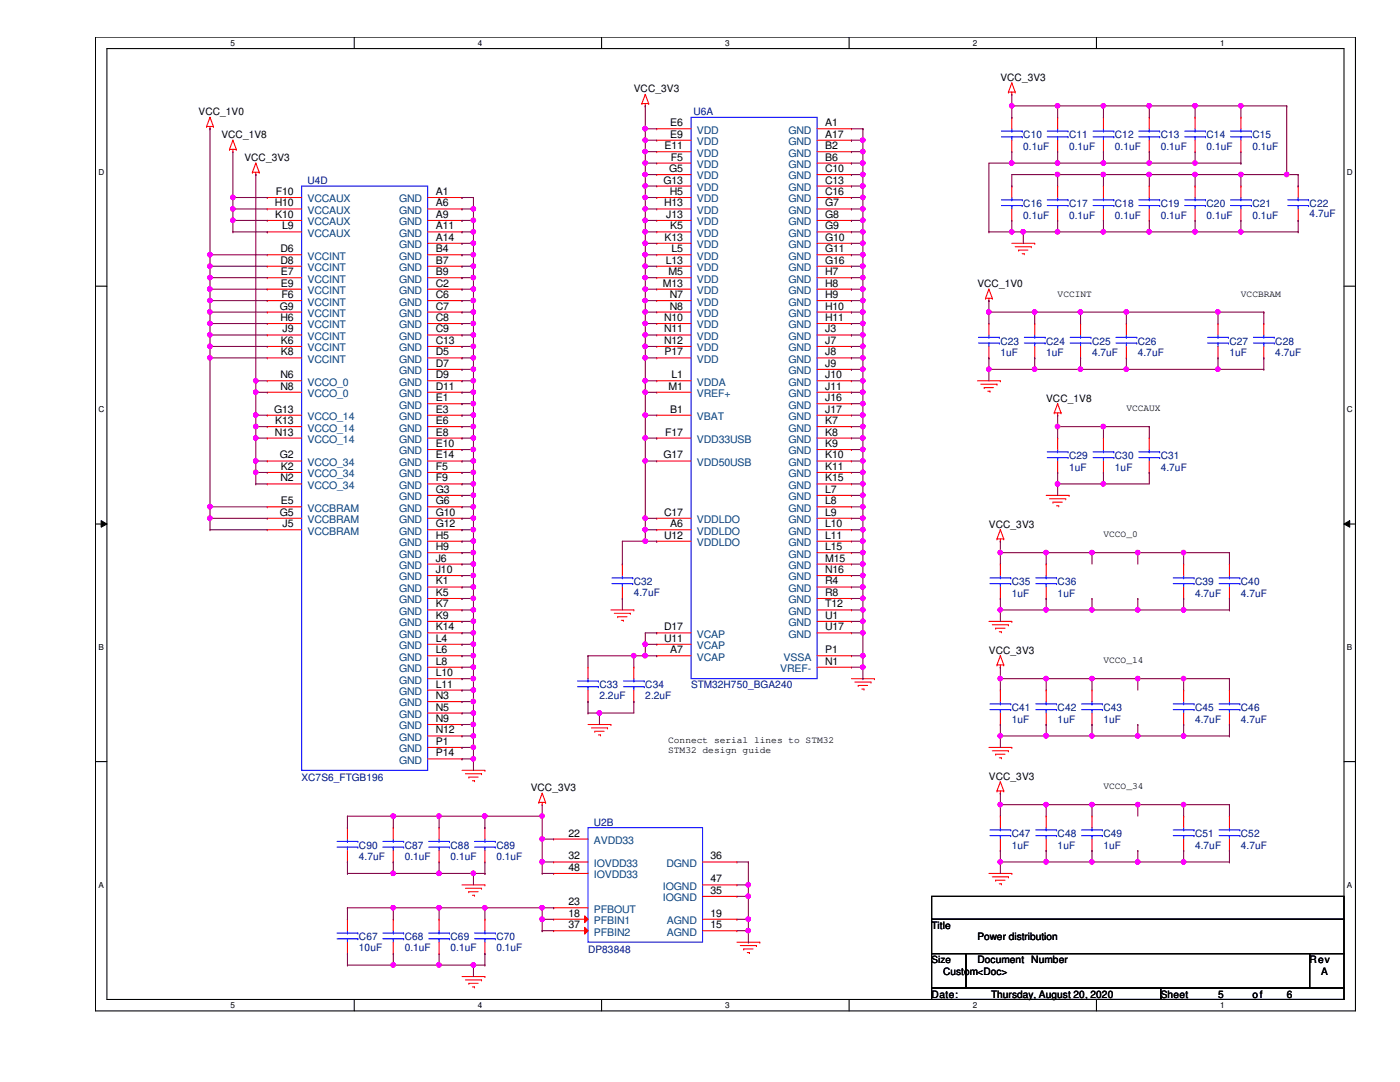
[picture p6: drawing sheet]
<svg xmlns="http://www.w3.org/2000/svg" width="279mm" height="216mm" viewBox="0 0 279 216" stroke-linecap="round" stroke-linejoin="round" font-family="sans-serif">
<defs><g id="words">
<g font-size="2.1">
<text x="132.6" y="29.8">E11</text>
<text x="133.8" y="27.5">E9</text>
<text x="133.8" y="25.2">E6</text>
<text x="164.7" y="25.2">A1</text>
<text x="164.7" y="29.8">B2</text>
<text x="164.7" y="27.5">A17</text>
<text x="133.6" y="34.3">G5</text>
<text x="133.9" y="32">F5</text>
<text x="164.7" y="32">B6</text>
<text x="164.7" y="34.3">C10</text>
<text x="54.8" y="41.2">H10</text>
<text x="55" y="38.9">F10</text>
<text x="87" y="38.9">A1</text>
<text x="87" y="41.2">A6</text>
<text x="132.4" y="36.6">G13</text>
<text x="132.5" y="41.2">H13</text>
<text x="133.7" y="38.9">H5</text>
<text x="164.7" y="36.6">C13</text>
<text x="164.7" y="41.2">G7</text>
<text x="164.7" y="38.9">C16</text>
<text x="54.9" y="43.5">K10</text>
<text x="56.3" y="45.8">L9</text>
<text x="87" y="43.5">A9</text>
<text x="87" y="45.8">A11</text>
<text x="133" y="43.5">J13</text>
<text x="133.8" y="45.8">K5</text>
<text x="164.7" y="43.5">G8</text>
<text x="164.7" y="45.8">G9</text>
<text x="56" y="50.3">D6</text>
<text x="56" y="52.6">D8</text>
<text x="87" y="48">A14</text>
<text x="87" y="50.3">B4</text>
<text x="87" y="52.6">B7</text>
<text x="132.6" y="48">K13</text>
<text x="132.9" y="52.6">L13</text>
<text x="134" y="50.3">L5</text>
<text x="164.7" y="52.6">G16</text>
<text x="164.7" y="48">G10</text>
<text x="164.7" y="50.3">G11</text>
<text x="56" y="54.9">E7</text>
<text x="56" y="57.2">E9</text>
<text x="56.2" y="59.5">F6</text>
<text x="87" y="54.9">B9</text>
<text x="87" y="57.2">C2</text>
<text x="87" y="59.5">C6</text>
<text x="132.3" y="57.2">M13</text>
<text x="133.4" y="54.9">M5</text>
<text x="133.7" y="59.5">N7</text>
<text x="164.7" y="54.9">H7</text>
<text x="164.7" y="57.2">H8</text>
<text x="164.7" y="59.5">H9</text>
<text x="55.8" y="61.8">G9</text>
<text x="56" y="64">H6</text>
<text x="87" y="61.8">C7</text>
<text x="87" y="64">C8</text>
<text x="132.5" y="64">N10</text>
<text x="133.7" y="61.8">N8</text>
<text x="164.7" y="61.8">H10</text>
<text x="164.7" y="64">H11</text>
<text x="56" y="68.6">K6</text>
<text x="56" y="70.9">K8</text>
<text x="56.4" y="66.3">J9</text>
<text x="87" y="66.3">C9</text>
<text x="87" y="68.6">C13</text>
<text x="87" y="70.9">D5</text>
<text x="132.5" y="68.6">N12</text>
<text x="132.5" y="66.3">N11</text>
<text x="132.6" y="70.9">P17</text>
<text x="164.7" y="66.3">J3</text>
<text x="164.7" y="68.6">J7</text>
<text x="164.7" y="70.9">J8</text>
<text x="56" y="75.5">N6</text>
<text x="56" y="77.8">N8</text>
<text x="87" y="73.2">D7</text>
<text x="87" y="75.5">D9</text>
<text x="87" y="77.8">D11</text>
<text x="133.4" y="77.8">M1</text>
<text x="134" y="75.5">L1</text>
<text x="164.7" y="73.2">J9</text>
<text x="164.7" y="75.5">J10</text>
<text x="164.7" y="77.8">J11</text>
<text x="54.7" y="82.3">G13</text>
<text x="87" y="80.1">E1</text>
<text x="87" y="82.3">E3</text>
<text x="133.8" y="82.3">B1</text>
<text x="164.7" y="82.3">J17</text>
<text x="164.7" y="80.1">J16</text>
<text x="54.8" y="86.9">N13</text>
<text x="54.9" y="84.6">K13</text>
<text x="87" y="84.6">E6</text>
<text x="87" y="86.9">E8</text>
<text x="87" y="89.2">E10</text>
<text x="132.8" y="86.9">F17</text>
<text x="164.7" y="84.6">K7</text>
<text x="164.7" y="86.9">K8</text>
<text x="164.7" y="89.2">K9</text>
<text x="55.8" y="91.5">G2</text>
<text x="56" y="93.8">K2</text>
<text x="87" y="91.5">E14</text>
<text x="87" y="93.8">F5</text>
<text x="132.4" y="91.5">G17</text>
<text x="164.7" y="91.5">K10</text>
<text x="164.7" y="93.8">K11</text>
<text x="56" y="96.1">N2</text>
<text x="56" y="100.6">E5</text>
<text x="87" y="96.1">F9</text>
<text x="87" y="98.3">G3</text>
<text x="87" y="100.6">G6</text>
<text x="164.7" y="100.6">L8</text>
<text x="164.7" y="96.1">K15</text>
<text x="164.7" y="98.3">L7</text>
<text x="55.8" y="102.9">G5</text>
<text x="56.4" y="105.2">J5</text>
<text x="87" y="102.9">G10</text>
<text x="87" y="105.2">G12</text>
<text x="87" y="107.5">H5</text>
<text x="132.5" y="102.9">C17</text>
<text x="132.5" y="107.5">U12</text>
<text x="133.8" y="105.2">A6</text>
<text x="164.7" y="102.9">L9</text>
<text x="164.7" y="105.2">L10</text>
<text x="164.7" y="107.5">L11</text>
<text x="87" y="109.8">H9</text>
<text x="87" y="112.1">J6</text>
<text x="164.7" y="109.8">L15</text>
<text x="164.7" y="112.1">M15</text>
<text x="87" y="114.3">J10</text>
<text x="87" y="116.6">K1</text>
<text x="87" y="118.9">K5</text>
<text x="164.7" y="114.3">N16</text>
<text x="164.7" y="118.9">R8</text>
<text x="164.7" y="116.6">R4</text>
<text x="87" y="121.2">K7</text>
<text x="87" y="123.5">K9</text>
<text x="87" y="125.8">K14</text>
<text x="132.5" y="125.8">D17</text>
<text x="164.7" y="121.2">T12</text>
<text x="164.7" y="123.5">U1</text>
<text x="164.7" y="125.8">U17</text>
<text x="87" y="128.1">L4</text>
<text x="87" y="130.3">L6</text>
<text x="132.5" y="128.1">U11</text>
<text x="133.8" y="130.3">A7</text>
<text x="164.7" y="130.3">P1</text>
<text x="87" y="132.6">L8</text>
<text x="87" y="134.9">L10</text>
<text x="87" y="137.2">L11</text>
<text x="164.7" y="132.6">N1</text>
<text x="87" y="139.5">N3</text>
<text x="87" y="141.8">N5</text>
<text x="87" y="144.1">N9</text>
<text x="87" y="146.3">N12</text>
<text x="87" y="148.6">P1</text>
<text x="87" y="150.9">P14</text>
<text x="113.5" y="166.9">22</text>
<text x="113.5" y="171.5">32</text>
<text x="113.5" y="173.8">48</text>
<text x="141.8" y="171.5">36</text>
<text x="141.8" y="178.3">35</text>
<text x="141.8" y="176.1">47</text>
<text x="113.5" y="182.9">18</text>
<text x="113.5" y="180.6">23</text>
<text x="113.5" y="185.2">37</text>
<text x="141.8" y="185.2">15</text>
<text x="141.8" y="182.9">19</text>
</g>
<g font-size="2.1" fill="#004080">
<text x="139.1" y="29">VDD</text>
<text x="139.1" y="26.7">VDD</text>
<text x="157.4" y="26.7">GND</text>
<text x="157.4" y="29">GND</text>
<text x="139.1" y="33.5">VDD</text>
<text x="139.1" y="31.2">VDD</text>
<text x="139.1" y="35.8">VDD</text>
<text x="157.4" y="33.5">GND</text>
<text x="157.4" y="35.8">GND</text>
<text x="157.4" y="31.2">GND</text>
<text x="61.3" y="40.4">VCCAUX</text>
<text x="79.6" y="40.4">GND</text>
<text x="139.1" y="38.1">VDD</text>
<text x="139.1" y="40.4">VDD</text>
<text x="157.4" y="38.1">GND</text>
<text x="157.4" y="40.4">GND</text>
<text x="61.3" y="42.7">VCCAUX</text>
<text x="61.3" y="45">VCCAUX</text>
<text x="61.3" y="47.2">VCCAUX</text>
<text x="79.6" y="42.7">GND</text>
<text x="79.6" y="45">GND</text>
<text x="79.6" y="47.2">GND</text>
<text x="139.1" y="42.7">VDD</text>
<text x="139.1" y="45">VDD</text>
<text x="139.1" y="47.2">VDD</text>
<text x="157.4" y="42.7">GND</text>
<text x="157.4" y="45">GND</text>
<text x="157.4" y="47.2">GND</text>
<text x="61.3" y="51.8">VCCINT</text>
<text x="79.6" y="49.5">GND</text>
<text x="79.6" y="51.8">GND</text>
<text x="139.1" y="49.5">VDD</text>
<text x="139.1" y="51.8">VDD</text>
<text x="157.4" y="49.5">GND</text>
<text x="157.4" y="51.8">GND</text>
<text x="61.3" y="54.1">VCCINT</text>
<text x="61.3" y="56.4">VCCINT</text>
<text x="61.3" y="58.7">VCCINT</text>
<text x="79.6" y="54.1">GND</text>
<text x="79.6" y="56.4">GND</text>
<text x="79.6" y="58.7">GND</text>
<text x="139.1" y="58.7">VDD</text>
<text x="139.1" y="54.1">VDD</text>
<text x="139.1" y="56.4">VDD</text>
<text x="157.4" y="54.1">GND</text>
<text x="157.4" y="56.4">GND</text>
<text x="157.4" y="58.7">GND</text>
<text x="61.3" y="61">VCCINT</text>
<text x="61.3" y="63.2">VCCINT</text>
<text x="61.3" y="65.5">VCCINT</text>
<text x="79.6" y="61">GND</text>
<text x="79.6" y="63.2">GND</text>
<text x="79.6" y="65.5">GND</text>
<text x="139.1" y="65.5">VDD</text>
<text x="139.1" y="61">VDD</text>
<text x="139.1" y="63.2">VDD</text>
<text x="157.4" y="61">GND</text>
<text x="157.4" y="63.2">GND</text>
<text x="157.4" y="65.5">GND</text>
<text x="61.3" y="67.8">VCCINT</text>
<text x="61.3" y="70.1">VCCINT</text>
<text x="79.6" y="67.8">GND</text>
<text x="79.6" y="70.1">GND</text>
<text x="139.1" y="70.1">VDD</text>
<text x="139.1" y="67.8">VDD</text>
<text x="157.4" y="67.8">GND</text>
<text x="157.4" y="70.1">GND</text>
<text x="61.3" y="72.4">VCCINT</text>
<text x="61.3" y="77">VCCO_0</text>
<text x="79.6" y="72.4">GND</text>
<text x="79.6" y="74.7">GND</text>
<text x="79.6" y="77">GND</text>
<text x="139.1" y="77">VDDA</text>
<text x="139.1" y="72.4">VDD</text>
<text x="157.4" y="72.4">GND</text>
<text x="157.4" y="74.7">GND</text>
<text x="157.4" y="77">GND</text>
<text x="61.3" y="79.2">VCCO_0</text>
<text x="61.3" y="83.8">VCCO_14</text>
<text x="79.6" y="79.2">GND</text>
<text x="79.6" y="81.5">GND</text>
<text x="79.6" y="83.8">GND</text>
<text x="139.1" y="79.2">VREF+</text>
<text x="139.1" y="83.8">VBAT</text>
<text x="157.4" y="83.8">GND</text>
<text x="157.4" y="81.5">GND</text>
<text x="157.4" y="79.2">GND</text>
<text x="61.3" y="86.1">VCCO_14</text>
<text x="61.3" y="88.4">VCCO_14</text>
<text x="79.6" y="86.1">GND</text>
<text x="79.6" y="88.4">GND</text>
<text x="139.1" y="88.4">VDD33USB</text>
<text x="157.4" y="86.1">GND</text>
<text x="157.4" y="88.4">GND</text>
<text x="61.3" y="93">VCCO_34</text>
<text x="61.3" y="95.2">VCCO_34</text>
<text x="79.6" y="90.7">GND</text>
<text x="79.6" y="93">GND</text>
<text x="79.6" y="95.2">GND</text>
<text x="139.1" y="93">VDD50USB</text>
<text x="157.4" y="90.7">GND</text>
<text x="157.4" y="93">GND</text>
<text x="157.4" y="95.2">GND</text>
<text x="61.3" y="97.5">VCCO_34</text>
<text x="79.6" y="97.5">GND</text>
<text x="79.6" y="99.8">GND</text>
<text x="157.4" y="97.5">GND</text>
<text x="157.4" y="99.8">GND</text>
<text x="61.3" y="102.1">VCCBRAM</text>
<text x="61.3" y="104.4">VCCBRAM</text>
<text x="61.3" y="106.7">VCCBRAM</text>
<text x="79.6" y="102.1">GND</text>
<text x="79.6" y="104.4">GND</text>
<text x="79.6" y="106.7">GND</text>
<text x="139.1" y="104.4">VDDLDO</text>
<text x="139.1" y="106.7">VDDLDO</text>
<text x="157.4" y="102.1">GND</text>
<text x="157.4" y="104.4">GND</text>
<text x="157.4" y="106.7">GND</text>
<text x="79.6" y="109">GND</text>
<text x="79.6" y="111.3">GND</text>
<text x="79.6" y="113.5">GND</text>
<text x="139.1" y="109">VDDLDO</text>
<text x="157.4" y="111.3">GND</text>
<text x="157.4" y="113.5">GND</text>
<text x="157.4" y="109">GND</text>
<text x="79.6" y="115.8">GND</text>
<text x="79.6" y="118.1">GND</text>
<text x="157.4" y="115.8">GND</text>
<text x="157.4" y="118.1">GND</text>
<text x="79.6" y="120.4">GND</text>
<text x="79.6" y="122.7">GND</text>
<text x="79.6" y="125">GND</text>
<text x="157.4" y="122.7">GND</text>
<text x="157.4" y="125">GND</text>
<text x="157.4" y="120.4">GND</text>
<text x="79.6" y="127.3">GND</text>
<text x="79.6" y="129.5">GND</text>
<text x="79.6" y="131.8">GND</text>
<text x="139.1" y="129.5">VCAP</text>
<text x="139.1" y="131.8">VCAP</text>
<text x="139.1" y="127.3">VCAP</text>
<text x="156.3" y="131.8">VSSA</text>
<text x="157.4" y="127.3">GND</text>
<text x="79.6" y="134.1">GND</text>
<text x="79.6" y="136.4">GND</text>
<text x="155.7" y="134.1">VREF-</text>
<text x="79.6" y="138.7">GND</text>
<text x="79.6" y="141">GND</text>
<text x="79.6" y="143.3">GND</text>
<text x="79.6" y="145.5">GND</text>
<text x="79.6" y="147.8">GND</text>
<text x="79.6" y="150.1">GND</text>
<text x="79.6" y="152.4">GND</text>
<text x="118.5" y="168.4">AVDD33</text>
<text x="118.5" y="173">IOVDD33</text>
<text x="133" y="173">DGND</text>
<text x="118.5" y="175.3">IOVDD33</text>
<text x="132.3" y="179.8">IOGND</text>
<text x="132.3" y="177.5">IOGND</text>
<text x="118.5" y="184.4">PFBIN1</text>
<text x="118.5" y="182.1">PFBOUT</text>
<text x="133.1" y="184.4">AGND</text>
<text x="118.5" y="186.7">PFBIN2</text>
<text x="133.1" y="186.7">AGND</text>
</g>
<g font-size="2">
<text x="199.6" y="16.2">VCC_3V3</text>
<text x="39.6" y="23">VCC_1V0</text>
<text x="126.5" y="18.5">VCC_3V3</text>
<text x="44.2" y="27.6">VCC_1V8</text>
<text x="48.8" y="32.2">VCC_3V3</text>
<text x="195.1" y="57.3">VCC_1V0</text>
<text x="208.8" y="80.2">VCC_1V8</text>
<text x="197.4" y="105.3">VCC_3V3</text>
<text x="197.4" y="130.5">VCC_3V3</text>
<text x="197.4" y="155.6">VCC_3V3</text>
<text x="105.9" y="157.9">VCC_3V3</text>
<text x="185.9" y="185.3">Title</text>
<text x="195.1" y="187.6">Power distribution</text>
<text x="185.9" y="192.1">Size</text>
<text x="188.2" y="194.5">Custom&lt;Doc&gt;</text>
<text x="195.1" y="192.2">Document</text>
<text x="205.8" y="192.2">Number</text>
<text x="261.4" y="192.2">Rev</text>
<text x="263.7" y="194.5">A</text>
<text x="185.9" y="199.1">Date:</text>
<text x="197.8" y="199.1">Thursday, August 20, 2020</text>
<text x="231.6" y="199.1">Sheet</text>
<text x="243.1" y="199.1">5</text>
<text x="249.9" y="199.1">o f</text>
<text x="256.8" y="199.1">6</text>
</g>
<g font-size="2" fill="#000080">
<text x="138.4" y="23">U6A</text>
<text x="204.2" y="27.6">C10</text>
<text x="204.2" y="29.9">0.1uF</text>
<text x="213.4" y="27.6">C11</text>
<text x="213.4" y="29.9">0.1uF</text>
<text x="222.5" y="27.6">C12</text>
<text x="222.5" y="29.9">0.1uF</text>
<text x="231.6" y="27.6">C13</text>
<text x="231.6" y="29.9">0.1uF</text>
<text x="240.8" y="27.6">C14</text>
<text x="240.8" y="29.9">0.1uF</text>
<text x="249.9" y="27.6">C15</text>
<text x="249.9" y="29.9">0.1uF</text>
<text x="61.3" y="36.7">U4D</text>
<text x="204.2" y="41.3">C16</text>
<text x="213.4" y="41.3">C17</text>
<text x="222.5" y="41.3">C18</text>
<text x="231.6" y="41.3">C19</text>
<text x="240.8" y="41.3">C20</text>
<text x="249.9" y="41.3">C21</text>
<text x="261.4" y="41.3">C22</text>
<text x="204.2" y="43.6">0.1uF</text>
<text x="213.4" y="43.6">0.1uF</text>
<text x="222.5" y="43.6">0.1uF</text>
<text x="231.6" y="43.6">0.1uF</text>
<text x="240.8" y="43.6">0.1uF</text>
<text x="249.9" y="43.6">0.1uF</text>
<text x="261.4" y="43.4">4.7uF</text>
<text x="199.6" y="68.7">C23</text>
<text x="199.6" y="71">1uF</text>
<text x="208.8" y="68.7">C24</text>
<text x="208.8" y="71">1uF</text>
<text x="217.9" y="68.7">C25</text>
<text x="217.9" y="71">4.7uF</text>
<text x="227.1" y="68.7">C26</text>
<text x="227.1" y="71">4.7uF</text>
<text x="245.4" y="68.7">C27</text>
<text x="245.4" y="71">1uF</text>
<text x="254.5" y="68.7">C28</text>
<text x="254.5" y="71">4.7uF</text>
<text x="213.4" y="91.6">C29</text>
<text x="213.4" y="93.9">1uF</text>
<text x="222.5" y="91.6">C30</text>
<text x="222.5" y="93.9">1uF</text>
<text x="231.6" y="91.6">C31</text>
<text x="231.6" y="93.9">4.7uF</text>
<text x="126.5" y="116.8">C32</text>
<text x="126.5" y="118.8">4.7uF</text>
<text x="201.9" y="116.8">C35</text>
<text x="201.9" y="119">1uF</text>
<text x="211.1" y="116.8">C36</text>
<text x="211.1" y="119">1uF</text>
<text x="238.5" y="116.8">C39</text>
<text x="238.5" y="119">4.7uF</text>
<text x="247.6" y="116.8">C40</text>
<text x="247.6" y="119">4.7uF</text>
<text x="119.6" y="137.3">C33</text>
<text x="128.8" y="137.3">C34</text>
<text x="137.9" y="137.3">STM32H750_BGA240</text>
<text x="119.6" y="139.4">2.2uF</text>
<text x="128.8" y="139.4">2.2uF</text>
<text x="201.9" y="141.9">C41</text>
<text x="211.1" y="141.9">C42</text>
<text x="220.2" y="141.9">C43</text>
<text x="238.5" y="141.9">C45</text>
<text x="247.6" y="141.9">C46</text>
<text x="201.9" y="144.2">1uF</text>
<text x="211.1" y="144.2">1uF</text>
<text x="220.2" y="144.2">1uF</text>
<text x="238.5" y="144.2">4.7uF</text>
<text x="247.6" y="144.2">4.7uF</text>
<text x="60.2" y="155.8">XC7S6_FTGB196</text>
<text x="118.5" y="164.8">U2B</text>
<text x="201.9" y="167">C47</text>
<text x="211.1" y="167">C48</text>
<text x="220.2" y="167">C49</text>
<text x="238.5" y="167">C51</text>
<text x="247.6" y="167">C52</text>
<text x="71.6" y="169.3">C90</text>
<text x="71.6" y="171.6">4.7uF</text>
<text x="80.8" y="169.3">C87</text>
<text x="80.8" y="171.6">0.1uF</text>
<text x="89.9" y="169.3">C88</text>
<text x="89.9" y="171.6">0.1uF</text>
<text x="99.1" y="169.3">C89</text>
<text x="99.1" y="171.6">0.1uF</text>
<text x="201.9" y="169.3">1uF</text>
<text x="211.1" y="169.3">1uF</text>
<text x="220.2" y="169.3">1uF</text>
<text x="238.5" y="169.3">4.7uF</text>
<text x="247.6" y="169.3">4.7uF</text>
<text x="71.6" y="187.6">C67</text>
<text x="71.6" y="189.7">10uF</text>
<text x="80.8" y="187.6">C68</text>
<text x="80.8" y="189.7">0.1uF</text>
<text x="89.9" y="187.6">C69</text>
<text x="89.9" y="189.7">0.1uF</text>
<text x="99.1" y="187.6">C70</text>
<text x="99.1" y="189.7">0.1uF</text>
<text x="117.3" y="190.1">DP83848</text>
</g>
<g font-size="1.9">
<text x="211.1" y="59.2">VCCINT</text>
<text x="247.6" y="59.2">VCCBRAM</text>
<text x="224.8" y="82">VCCAUX</text>
<text x="220.2" y="107.2">VCCO_0</text>
<text x="220.2" y="132.3">VCCO_14</text>
<text x="133.4" y="148.3">Connect serial lines to STM32</text>
<text x="133.4" y="150.2">STM32 design guide</text>
<text x="220.2" y="157.5">VCCO_34</text>
</g>
<g font-size="1.6">
<text x="46" y="9.1">5</text>
<text x="95.4" y="9.1">4</text>
<text x="144.7" y="9.1">3</text>
<text x="194.1" y="9.1">2</text>
<text x="243.5" y="9.1">1</text>
<text x="19.6" y="34.8">D</text>
<text x="268.8" y="34.8">D</text>
<text x="19.6" y="82.3">C</text>
<text x="268.8" y="82.3">C</text>
<text x="19.6" y="129.7">B</text>
<text x="268.8" y="129.7">B</text>
<text x="19.6" y="177.1">A</text>
<text x="268.8" y="177.1">A</text>
<text x="46" y="201.1">5</text>
<text x="95.4" y="201.1">4</text>
<text x="144.7" y="201.1">3</text>
<text x="194.1" y="201.1">2</text>
<text x="243.5" y="201.1">1</text>
</g>
</g></defs>
<path d="M19.1 7.4h251.4v194.3h-251.4zM21.3 9.7h246.9v189.7h-246.9z" fill="none" stroke="#000" stroke-width=".21"/>
<g fill="#fff">
<path d="M46 7.7h.9v1.8h-.9z"/>
<path d="M46 199.7h.9v1.8h-.9z"/>
</g>
<path d="M70.7 7.4v2.3M70.7 199.4v2.3" fill="none" stroke="#000" stroke-width=".21"/>
<g fill="#fff">
<path d="M95.4 7.7h.9v1.8h-.9z"/>
<path d="M95.4 199.7h.9v1.8h-.9z"/>
</g>
<path d="M120.1 7.4v2.3M120.1 199.4v2.3" fill="none" stroke="#000" stroke-width=".21"/>
<g fill="#fff">
<path d="M144.7 7.7h.9v1.8h-.9z"/>
<path d="M144.7 199.7h.9v1.8h-.9z"/>
</g>
<path d="M169.5 7.4v2.3M169.5 199.4v2.3" fill="none" stroke="#000" stroke-width=".21"/>
<g fill="#fff">
<path d="M194.1 7.7h.9v1.8h-.9z"/>
<path d="M194.1 199.7h.9v1.8h-.9z"/>
</g>
<path d="M218.8 7.4v2.3M218.8 199.4v2.3" fill="none" stroke="#000" stroke-width=".21"/>
<g fill="#fff">
<path d="M243.5 7.7h.9v1.8h-.9z"/>
<path d="M243.5 199.7h.9v1.8h-.9z"/>
<path d="M19.6 33.4h1.2v1.8h-1.2z"/>
<path d="M268.8 33.4h1.2v1.8h-1.2z"/>
<path d="M19.6 80.8h1.2v1.8h-1.2z"/>
<path d="M268.8 80.8h1.2v1.8h-1.2z"/>
</g>
<path d="M19.1 57.1h2.2M268.2 57.1h2.3" fill="none" stroke="#000" stroke-width=".21"/>
<g fill="#fff">
<path d="M19.6 128.3h1.1v1.8h-1.1z"/>
<path d="M268.8 128.3h1.1v1.8h-1.1z"/>
</g>
<path d="M19.1 104.6h2.2M268.2 104.6h2.3" fill="none" stroke="#000" stroke-width=".21"/>
<path d="M20.2 103.9l1.1 .7-1.1 .6zM268.2 104.6l1.2-.7v1.3z" fill="#000"/>
<path d="M20.2 103.9l1.1 .7-1.1 .6zM268.2 104.6l1.2-.7v1.3z" fill="none" stroke="#000" stroke-width=".2"/>
<g fill="#fff">
<path d="M19.6 175.7h1.1v1.8h-1.1z"/>
<path d="M268.8 175.7h1.1v1.8h-1.1z"/>
</g>
<path d="M19.1 152h2.2M268.2 152h2.3M185.9 178.9h82.3v4.5h-82.3zM185.9 183.4h82.3v6.9h-82.3zM185.9 190.3h6.9v6.8h-6.9zM185.9 197.1h45.7v2.3h-45.7zM192.8 190.3h68.6v6.8h-68.6zM231.6 197.1h36.6v2.3h-36.6zM261.4 190.3h6.8v6.8h-6.8z" fill="none" stroke="#000" stroke-width=".21"/>
<g fill="none" stroke="#f00" stroke-width=".21">
<path d="M128.8 18.8h.1M128.8 18.8l-.7 1.9M128.8 18.8l.7 1.9M201.3 18.4h.1M201.3 18.4h1.3M201.9 18.8h.1M201.9 16.6h.1M201.9 18.4v.4M201.9 16.6l-.6 1.8M201.9 16.6l.7 1.8M202.6 18.4h.1M41.2 25.2h.1"/>
<path d="M41.2 25.2h1.4M41.9 25.7h.1M41.9 23.4h.1M41.9 25.2v.5M41.9 23.4l-.7 1.8M41.9 23.4l.7 1.8M42.6 25.2h.1M45.8 29.8h.1M45.8 29.8h1.4M46.5 30.3h.1M46.5 28h.1M46.5 29.8v.5"/>
<path d="M46.5 28l-.7 1.8M46.5 28l.7 1.8M47.2 29.8h.1M50.4 34.4h.1M50.4 34.4h1.3M51.1 34.8h.1M51.1 32.6h.1M51.1 34.4v.4M51.1 32.6l-.7 1.8M51.1 32.6l.6 1.8M51.7 34.4h.1M128.1 20.7h.1"/>
<path d="M128.1 20.7h1.4M128.8 21.1h.1M128.8 20.7v.4M129.5 20.7h.1M131.1 28h.1M131.1 32.6h.1M131.1 37.1h.1M131.1 25.7h.1M131.1 30.3h.1M131.1 34.8h.1M131.1 39.4h.1M131.1 28h6.8"/>
<path d="M131.1 32.6h6.8M131.1 37.1h6.8M131.1 25.7h6.8M131.1 34.8h6.8M131.1 30.3h6.8M131.1 39.4h6.8M163.1 28h6.8M163.1 32.6h6.8M163.1 37.1h6.8M163.1 25.7h6.8M163.1 34.8h6.8M163.1 30.3h6.8"/>
<path d="M163.1 39.4h6.8M169.9 25.7h.1M169.9 32.6h.1M169.9 34.8h.1M169.9 30.3h.1M169.9 28h.1M169.9 37.1h.1M169.9 39.4h.1M229.4 23.4h.1M229.4 30.3h.1M229.4 37.1h.1M229.4 23.4v2.3"/>
<path d="M229.4 28v2.3M229.4 37.1v2.3M238.5 37.1h.1M238.5 23.4h.1M238.5 30.3h.1M238.5 23.4v2.3M238.5 28v2.3M238.5 37.1v2.3M247.7 37.1h.1M247.7 37.1v2.3M131.1 41.7h.1M131.1 48.6h.1"/>
<path d="M131.1 57.7h.1M131.1 60h.1M131.1 50.8h.1M131.1 44h.1M131.1 53.1h.1M131.1 55.4h.1M131.1 46.3h.1M131.1 48.6h6.8M131.1 41.7h6.8M131.1 57.7h6.8M131.1 60h6.8M131.1 50.8h6.8"/>
<path d="M131.1 44h6.8M131.1 53.1h6.8M131.1 55.4h6.8M131.1 46.3h6.8M163.1 48.6h6.8M163.1 41.7h6.8M163.1 57.7h6.8M163.1 60h6.8M163.1 50.8h6.8M163.1 44h6.8M163.1 53.1h6.8M163.1 55.4h6.8"/>
<path d="M163.1 46.3h6.8M169.9 53.1h.1M169.9 41.7h.1M169.9 44h.1M169.9 46.3h.1M169.9 48.6h.1M169.9 50.8h.1M169.9 55.4h.1M169.9 57.7h.1M169.9 60h.1M196.7 59.5h.1M196.7 59.5h1.3"/>
<path d="M197.4 60h.1M197.4 57.7h.1M197.4 59.5v.5M197.4 57.7l-.7 1.8M197.4 57.7l.6 1.8M198 59.5h.1M201.9 48.6h4.6M202.6 49.2h3.2M203.3 49.9h.1M203.3 49.9h1.8M204 50.6h.4M204.4 50.6h.1"/>
<path d="M205.8 49.2h.1M206.5 48.6h.1M229.4 44h.1M229.4 41.7v2.3M238.5 44h.1M238.5 41.7v2.3M247.7 44h.1M247.7 41.7v2.3M131.1 69.1h.1M131.1 64.6h.1M131.1 76h.1M131.1 78.3h.1"/>
<path d="M131.1 71.4h.1M131.1 66.8h.1M131.1 62.3h.1M131.1 76h6.8M131.1 69.1h6.8M131.1 64.6h6.8M131.1 78.3h6.8M131.1 66.8h6.8M131.1 71.4h6.8M131.1 62.3h6.8M163.1 76h6.8M163.1 69.1h6.8"/>
<path d="M163.1 64.6h6.8M163.1 78.3h6.8M163.1 66.8h6.8M163.1 71.4h6.8M163.1 62.3h6.8M163.1 73.7h6.8M169.9 66.8h.1M169.9 62.3h.1M169.9 64.6h.1M169.9 69.1h.1M169.9 71.4h.1M169.9 73.7h.1"/>
<path d="M169.9 76h.1M169.9 78.3h.1M195.1 76h4.5M195.7 76.7h3.3M196.4 77.3h.1M196.4 77.3h1.9M197.1 78.1h.5M197.6 78.1h.1M199 76.7h.1M199.6 76h.1M206.5 64.6h.1M206.5 71.4h.1"/>
<path d="M206.5 64.6v2.2M206.5 69.1v2.3M224.8 64.6h.1M224.8 71.4h.1M224.8 64.6v2.2M224.8 69.1v2.3M131.1 92h.1M131.1 82.8h.1M131.1 87.4h.1M131.1 92h6.8M131.1 82.8h6.8M131.1 87.4h6.8"/>
<path d="M163.1 98.8h6.8M163.1 92h6.8M163.1 82.8h6.8M163.1 87.4h6.8M163.1 80.6h6.8M163.1 96.6h6.8M163.1 85.1h6.8M163.1 89.7h6.8M163.1 94.3h6.8M169.9 82.8h.1M169.9 80.6h.1M169.9 96.6h.1"/>
<path d="M169.9 98.8h.1M169.9 85.1h.1M169.9 87.4h.1M169.9 89.7h.1M169.9 92h.1M169.9 94.3h.1M208.8 98.8h4.6M209.5 99.5h3.2M210.4 82.4h.1M210.4 82.4h1.4M211.1 82.8h.1M211.1 80.6h.1"/>
<path d="M211.1 82.4v.4M211.1 80.6l-.7 1.8M211.1 80.6l.7 1.8M211.8 82.4h.1M212.7 99.5h.1M213.4 98.8h.1M124.2 112.6h.1M124.2 119.4h.1M124.2 112.6v2.2M124.2 117.1v2.3M131.1 103.4h.1M131.1 108h.1"/>
<path d="M131.1 105.7h.1M131.1 103.4h6.8M131.1 108h6.8M131.1 105.7h6.8M163.1 103.4h6.8M163.1 110.3h6.8M163.1 114.8h6.8M163.1 101.1h6.8M163.1 108h6.8M163.1 105.7h6.8M163.1 112.6h6.8M163.1 119.4h6.8"/>
<path d="M163.1 117.1h6.8M169.9 110.3h.1M169.9 114.8h.1M169.9 101.1h.1M169.9 112.6h.1M169.9 119.4h.1M169.9 117.1h.1M169.9 103.4h.1M169.9 105.7h.1M169.9 108h.1M199 107.5h.1M199 107.5h1.3"/>
<path d="M199.6 108h.1M199.6 105.7h.1M199.6 107.5v.5M199.6 105.7l-.6 1.8M199.6 105.7l.7 1.8M200.3 107.5h.1M210.1 100.2h.1M210.1 100.2h1.9M210.9 100.9h.4M211.3 100.9h.1M121.9 121.7h4.6M122.6 122.4h3.2"/>
<path d="M123.3 123.1h.1M123.3 123.1h1.8M124 123.8h.4M124.4 123.8h.1M125.8 122.4h.1M126.5 121.7h.1M126.5 133.1h.1M126.5 140h.1M126.5 133.1v2.3M126.5 137.7v2.3M131.1 128.6h.1M131.1 130.9h.1"/>
<path d="M131.1 126.3h.1M131.1 128.6h6.8M131.1 130.9h6.8M131.1 126.3h6.8M163.1 121.7h6.8M163.1 124h6.8M163.1 130.9h6.8M163.1 126.3h6.8M163.1 133.1h6.8M169.9 121.7h.1M169.9 124h.1M169.9 130.9h.1"/>
<path d="M169.9 133.1h.1M169.9 126.3h.1M169.9 135.4h4.6M170.6 136.1h3.2M171.3 136.8h.1M171.3 136.8h1.8M172 137.5h.4M172.4 137.5h.1M173.8 136.1h.1M174.5 135.4h.1M197.4 124h4.5M198 124.7h3.3"/>
<path d="M198.7 125.3h.1M198.7 125.3h1.9M199 132.7h.1M199 132.7h1.3M199.4 126.1h.5M199.6 133.1h.1M199.6 130.9h.1M199.6 132.7v.4M199.6 130.9l-.6 1.8M199.6 130.9l.7 1.8M199.9 126.1h.1M200.3 132.7h.1"/>
<path d="M201.3 124.7h.1M201.9 124h.1M236.2 137.7h.1M236.2 137.7v2.3M92.2 153.7h4.6M92.9 154.4h3.2M93.6 155.1h.1M93.6 155.1h1.8M94.3 155.8h.4M94.7 155.8h.1M96.1 154.4h.1M96.8 153.7h.1"/>
<path d="M108.2 158.3h.1M108.2 158.3l-.7 1.8M108.2 158.3l.7 1.8M117.3 144.6h4.6M118 145.2h3.2M118.7 145.9h.1M118.7 145.9h1.9M119.4 146.6h.4M119.8 146.6h.1M121.2 145.2h.1M121.9 144.6h.1M197.4 149.1h4.5"/>
<path d="M198 149.8h3.3M198.7 150.5h.1M198.7 150.5h1.9M199 157.8h.1M199 157.8h1.3M199.4 151.2h.5M199.6 158.3h.1M199.6 156h.1M199.6 157.8v.5M199.6 156l-.6 1.8M199.6 156l.7 1.8M199.9 151.2h.1"/>
<path d="M200.3 157.8h.1M201.3 149.8h.1M201.9 149.1h.1M236.2 144.6h.1M236.2 142.3v2.3M69.3 165.1h.1M69.3 172h.1M69.3 165.1v2.3M69.3 169.7v2.3M92.2 176.6h4.6M92.9 177.2h3.2M93.6 177.9h.1"/>
<path d="M93.6 177.9h1.8M94.3 178.6h.4M94.7 178.6h.1M96.1 177.2h.1M96.8 176.6h.1M96.8 165.1h.1M96.8 172h.1M96.8 165.1v2.3M96.8 169.7v2.3M107.5 160.1h.1M107.5 160.1h1.4M108.2 160.6h.1"/>
<path d="M108.2 160.1v.5M108.9 160.1h.1M197.4 174.3h4.5M198 175h3.3M198.7 175.6h.1M198.7 175.6h1.9M199.4 176.4h.5M199.9 176.4h.1M201.3 175h.1M201.9 174.3h.1M236.2 162.9h.1M236.2 169.7h.1"/>
<path d="M236.2 162.9v2.2M236.2 167.4v2.3M245.4 162.9h.1M245.4 169.7h.1M245.4 162.9v2.2M245.4 167.4v2.3M69.3 183.4h.1M69.3 190.3h.1M69.3 183.4v2.3M69.3 188v2.3M78.5 183.4h.1M78.5 190.3h.1"/>
<path d="M78.5 183.4v2.3M78.5 188v2.3M92.2 194.9h4.6M92.9 195.5h3.2M93.6 196.2h.1M93.6 196.2h1.8M94.3 196.9h.4M94.7 196.9h.1M96.1 195.5h.1M96.8 194.9h.1M147.1 188h4.5M147.7 188.7h3.3"/>
<path d="M148.4 189.4h.1M148.4 189.4h1.9M149.1 190.1h.5M149.6 190.1h.1M151 188.7h.1M151.6 188h.1"/>
</g>
<g fill="none" stroke="#00f" stroke-width=".21">
<path d="M137.9 23.4h25.2v112h-25.2zM227.3 27.3h4.1M227.3 26.2h4.1M227.3 39.9h4.1M229.4 26.2h.1M229.4 27.3h.1M229.4 39.9h.1M229.4 25.7v.5M229.4 27.3v.7M229.4 39.4v.5M231.4 27.3h.1M231.4 26.2h.1"/>
<path d="M231.4 39.9h.1M236.4 27.3h4.2M236.4 26.2h4.2M236.4 39.9h4.2M238.5 39.9h.1M238.5 26.2h.1M238.5 27.3h.1M238.5 25.7v.5M238.5 27.3v.7M238.5 39.4v.5M240.6 39.9h.1M240.6 27.3h.1"/>
<path d="M240.6 26.2h.1M245.6 39.9h4.1M247.7 39.9h.1M247.7 39.4v.5M249.7 39.9h.1M227.3 41h4.1M229.4 41h.1M229.4 41v.7M231.4 41h.1M236.4 41h4.2M238.5 41h.1M238.5 41v.7"/>
<path d="M240.6 41h.1M245.6 41h4.1M247.7 41h.1M247.7 41v.7M249.7 41h.1M204.4 68.5h4.2M204.4 67.3h4.2M206.5 67.3h.1M206.5 68.5h.1M206.5 66.8v.5M206.5 68.5v.6M208.6 68.5h.1"/>
<path d="M208.6 67.3h.1M222.7 68.5h4.2M222.7 67.3h4.2M224.8 67.3h.1M224.8 68.5h.1M224.8 66.8v.5M224.8 68.5v.6M226.9 68.5h.1M226.9 67.3h.1M122.1 116.5h4.2M122.1 115.3h4.2M124.2 115.3h.1"/>
<path d="M124.2 116.5h.1M124.2 114.8v.5M124.2 116.5v.6M126.3 116.5h.1M126.3 115.3h.1M124.4 137h4.2M124.4 135.9h4.2M126.5 135.9h.1M126.5 137h.1M126.5 135.4v.5M126.5 137v.7M128.6 137h.1"/>
<path d="M128.6 135.9h.1M236.2 140v.5M234.1 141.6h4.2M234.1 140.5h4.2M236.2 140.5h.1M236.2 141.6h.1M236.2 141.6v.7M238.3 141.6h.1M238.3 140.5h.1M67.3 169h4.1M67.3 167.9h4.1M69.3 167.9h.1"/>
<path d="M69.3 169h.1M69.3 167.4v.5M69.3 169v.7M71.4 169h.1M71.4 167.9h.1M94.7 169h4.1M94.7 167.9h4.1M96.8 167.9h.1M96.8 169h.1M96.8 167.4v.5M96.8 169v.7M98.8 169h.1"/>
<path d="M98.8 167.9h.1M117.3 165.1h22.9v22.9h-22.9zM234.1 166.8h4.2M234.1 165.6h4.2M236.2 165.6h.1M236.2 166.8h.1M236.2 165.1v.5M236.2 166.8v.6M238.3 166.8h.1M238.3 165.6h.1M243.3 166.8h4.1M243.3 165.6h4.1"/>
<path d="M245.4 165.6h.1M245.4 166.8h.1M245.4 165.1v.5M245.4 166.8v.6M247.4 166.8h.1M247.4 165.6h.1M67.3 187.3h4.1M67.3 186.2h4.1M69.3 186.2h.1M69.3 187.3h.1M69.3 185.7v.5M69.3 187.3v.7"/>
<path d="M71.4 187.3h.1M71.4 186.2h.1M76.4 187.3h4.2M76.4 186.2h4.2M78.5 186.2h.1M78.5 187.3h.1M78.5 185.7v.5M78.5 187.3v.7M80.6 187.3h.1M80.6 186.2h.1"/>
</g>
<path d="M116.7 182.8l.6 .6-.6 .7z" fill="#f00"/>
<path d="M110.5 167.4h.1M110.5 172h.1M110.5 167.4h6.8M110.5 172h6.8M110.5 183.4h.1M110.5 181.1h.1M110.5 183.4h6.8M110.5 181.1h6.8M116.7 182.8l.6 .6-.6 .7z" fill="none" stroke="#f00" stroke-width=".21"/>
<path d="M116.7 185l.6 .7-.6 .7z" fill="#f00"/>
<g fill="none" stroke="#f00" stroke-width=".21">
<path d="M53.3 39.4h.1M53.3 39.4h6.9M85.3 39.4h6.9M92.2 39.4h.1M201.9 23.4h.1M201.9 30.3h.1M201.9 37.1h.1M201.9 23.4v2.3M201.9 28v2.3M201.9 37.1v2.3M211.1 37.1h.1M211.1 23.4h.1"/>
<path d="M211.1 30.3h.1M211.1 23.4v2.3M211.1 28v2.3M211.1 37.1v2.3M220.2 23.4h.1M220.2 30.3h.1M220.2 37.1h.1M220.2 23.4v2.3M220.2 28v2.3M220.2 37.1v2.3M247.7 23.4h.1M247.7 30.3h.1"/>
<path d="M247.7 23.4v2.3M247.7 28v2.3M259.1 37.1h.1M259.1 37.1v2.3M53.3 41.7h.1M53.3 44h.1M53.3 46.3h.1M53.3 50.8h.1M53.3 53.1h.1M53.3 55.4h.1M53.3 57.7h.1M53.3 60h.1"/>
<path d="M53.3 41.7h6.9M53.3 44h6.9M53.3 46.3h6.9M53.3 50.8h6.9M53.3 53.1h6.9M53.3 55.4h6.9M53.3 57.7h6.9M53.3 60h6.9M85.3 41.7h6.9M85.3 44h6.9M85.3 46.3h6.9M85.3 50.8h6.9"/>
<path d="M85.3 53.1h6.9M85.3 55.4h6.9M85.3 57.7h6.9M85.3 60h6.9M85.3 48.6h6.9M92.2 41.7h.1M92.2 44h.1M92.2 46.3h.1M92.2 48.6h.1M92.2 50.8h.1M92.2 53.1h.1M92.2 55.4h.1"/>
<path d="M92.2 57.7h.1M92.2 60h.1M201.9 44h.1M201.9 41.7v2.3M211.1 44h.1M211.1 41.7v2.3M220.2 44h.1M220.2 41.7v2.3M259.1 44h.1M259.1 41.7v2.3M53.3 62.3h.1M53.3 64.6h.1"/>
<path d="M53.3 66.8h.1M53.3 69.1h.1M53.3 71.4h.1M53.3 76h.1M53.3 78.3h.1M53.3 62.3h6.9M53.3 64.6h6.9M53.3 66.8h6.9M53.3 69.1h6.9M53.3 71.4h6.9M53.3 76h6.9M53.3 78.3h6.9"/>
<path d="M85.3 62.3h6.9M85.3 64.6h6.9M85.3 66.8h6.9M85.3 69.1h6.9M85.3 71.4h6.9M85.3 76h6.9M85.3 78.3h6.9M85.3 73.7h6.9M92.2 62.3h.1M92.2 64.6h.1M92.2 66.8h.1M92.2 69.1h.1"/>
<path d="M92.2 71.4h.1M92.2 73.7h.1M92.2 76h.1M92.2 78.3h.1M197.4 64.6h.1M197.4 71.4h.1M197.4 64.6v2.2M197.4 69.1v2.3M215.6 64.6h.1M215.6 71.4h.1M215.6 64.6v2.2M215.6 69.1v2.3"/>
<path d="M243.1 64.6h.1M243.1 71.4h.1M243.1 64.6v2.2M243.1 69.1v2.3M252.2 64.6h.1M252.2 71.4h.1M252.2 64.6v2.2M252.2 69.1v2.3M53.3 82.8h.1M53.3 85.1h.1M53.3 87.4h.1M53.3 92h.1"/>
<path d="M53.3 94.3h.1M53.3 96.6h.1M53.3 82.8h6.9M53.3 85.1h6.9M53.3 87.4h6.9M53.3 92h6.9M53.3 94.3h6.9M53.3 96.6h6.9M85.3 82.8h6.9M85.3 85.1h6.9M85.3 87.4h6.9M85.3 92h6.9"/>
<path d="M85.3 94.3h6.9M85.3 96.6h6.9M85.3 80.6h6.9M85.3 89.7h6.9M85.3 98.8h6.9M92.2 80.6h.1M92.2 82.8h.1M92.2 85.1h.1M92.2 87.4h.1M92.2 89.7h.1M92.2 92h.1M92.2 94.3h.1"/>
<path d="M92.2 96.6h.1M92.2 98.8h.1M211.1 87.4h.1M211.1 94.3h.1M211.1 87.4v2.3M211.1 92v2.3M220.2 87.4h.1M220.2 94.3h.1M220.2 87.4v2.3M220.2 92v2.3M229.4 87.4h.1M229.4 94.3h.1"/>
<path d="M229.4 87.4v2.3M229.4 92v2.3M53.3 101.1h.1M53.3 103.4h.1M53.3 105.7h.1M53.3 101.1h6.9M53.3 103.4h6.9M53.3 105.7h6.9M85.3 101.1h6.9M85.3 103.4h6.9M85.3 105.7h6.9M85.3 108h6.9"/>
<path d="M85.3 110.3h6.9M85.3 112.6h6.9M85.3 114.8h6.9M85.3 117.1h6.9M85.3 119.4h6.9M92.2 101.1h.1M92.2 103.4h.1M92.2 105.7h.1M92.2 108h.1M92.2 110.3h.1M92.2 112.6h.1M92.2 114.8h.1"/>
<path d="M92.2 117.1h.1M92.2 119.4h.1M199.6 112.6h.1M199.6 119.4h.1M199.6 112.6v2.2M199.6 117.1v2.3M208.8 112.6h.1M208.8 119.4h.1M208.8 112.6v2.2M208.8 117.1v2.3M236.2 112.6h.1M236.2 119.4h.1"/>
<path d="M236.2 112.6v2.2M236.2 117.1v2.3M245.4 112.6h.1M245.4 119.4h.1M245.4 112.6v2.2M245.4 117.1v2.3M85.3 121.7h6.9M85.3 124h6.9M85.3 126.3h6.9M85.3 128.6h6.9M85.3 130.9h6.9M85.3 133.1h6.9"/>
<path d="M85.3 135.4h6.9M85.3 137.7h6.9M85.3 140h6.9M92.2 121.7h.1M92.2 124h.1M92.2 126.3h.1M92.2 128.6h.1M92.2 130.9h.1M92.2 133.1h.1M92.2 135.4h.1M92.2 137.7h.1M92.2 140h.1"/>
<path d="M117.3 133.1h.1M117.3 140h.1M117.3 133.1v2.3M117.3 137.7v2.3M199.6 137.7h.1M199.6 137.7v2.3M208.8 137.7h.1M208.8 137.7v2.3M217.9 137.7h.1M217.9 137.7v2.3M245.4 137.7h.1M245.4 137.7v2.3"/>
<path d="M85.3 142.3h6.9M85.3 144.6h6.9M85.3 146.9h6.9M85.3 149.1h6.9M85.3 151.4h6.9M92.2 142.3h.1M92.2 144.6h.1M92.2 146.9h.1M92.2 149.1h.1M92.2 151.4h.1M199.6 144.6h.1M199.6 142.3v2.3"/>
<path d="M208.8 144.6h.1M208.8 142.3v2.3M217.9 144.6h.1M217.9 142.3v2.3M245.4 144.6h.1M245.4 142.3v2.3M78.5 165.1h.1M78.5 172h.1M78.5 165.1v2.3M78.5 169.7v2.3M87.6 165.1h.1M87.6 172h.1"/>
<path d="M87.6 165.1v2.3M87.6 169.7v2.3M110.5 174.3h.1M110.5 174.3h6.8M140.2 178.9h6.9M140.2 172h6.9M140.2 176.6h6.9M147.1 178.9h.1M147.1 172h.1M147.1 176.6h.1M199.6 162.9h.1M199.6 169.7h.1"/>
<path d="M199.6 162.9v2.2M199.6 167.4v2.3M208.8 162.9h.1M208.8 169.7h.1M208.8 162.9v2.2M208.8 167.4v2.3M217.9 162.9h.1M217.9 169.7h.1M217.9 162.9v2.2M217.9 167.4v2.3M87.6 183.4h.1M87.6 190.3h.1"/>
<path d="M87.6 183.4v2.3M87.6 188v2.3M96.8 183.4h.1M96.8 190.3h.1M96.8 183.4v2.3M96.8 188v2.3M110.5 185.7h.1M110.5 185.7h6.8M116.7 185l.6 .7-.6 .7zM140.2 185.7h6.9M140.2 183.4h6.9M147.1 185.7h.1"/>
<path d="M147.1 183.4h.1"/>
</g>
<g fill="none" stroke="#00f" stroke-width=".21">
<path d="M60.2 37.1h25.1v116.6h-25.1zM199.9 27.3h4.1M199.9 26.2h4.1M199.9 39.9h4.1M201.9 26.2h.1M201.9 27.3h.1M201.9 39.9h.1M201.9 25.7v.5M201.9 27.3v.7M201.9 39.4v.5M204 27.3h.1M204 26.2h.1"/>
<path d="M204 39.9h.1M209 27.3h4.1M209 26.2h4.1M209 39.9h4.1M211.1 39.9h.1M211.1 26.2h.1M211.1 27.3h.1M211.1 25.7v.5M211.1 27.3v.7M211.1 39.4v.5M213.1 39.9h.1M213.1 27.3h.1"/>
<path d="M213.1 26.2h.1M218.1 27.3h4.2M218.1 26.2h4.2M218.1 39.9h4.2M220.2 26.2h.1M220.2 27.3h.1M220.2 39.9h.1M220.2 25.7v.5M220.2 27.3v.7M220.2 39.4v.5M222.3 27.3h.1M222.3 26.2h.1"/>
<path d="M222.3 39.9h.1M245.6 27.3h4.1M245.6 26.2h4.1M247.7 26.2h.1M247.7 27.3h.1M247.7 25.7v.5M247.7 27.3v.7M249.7 27.3h.1M249.7 26.2h.1M257 39.9h4.2M259.1 39.9h.1M259.1 39.4v.5"/>
<path d="M261.2 39.9h.1M199.9 41h4.1M201.9 41h.1M201.9 41v.7M204 41h.1M209 41h4.1M211.1 41h.1M211.1 41v.7M213.1 41h.1M218.1 41h4.2M220.2 41h.1M220.2 41v.7"/>
<path d="M222.3 41h.1M257 41h4.2M259.1 41h.1M259.1 41v.7M261.2 41h.1M195.3 68.5h4.1M195.3 67.3h4.1M197.4 67.3h.1M197.4 68.5h.1M197.4 66.8v.5M197.4 68.5v.6M199.4 68.5h.1"/>
<path d="M199.4 67.3h.1M213.6 68.5h4.1M213.6 67.3h4.1M215.6 67.3h.1M215.6 68.5h.1M215.6 66.8v.5M215.6 68.5v.6M217.7 68.5h.1M217.7 67.3h.1M241 68.5h4.2M241 67.3h4.2M243.1 67.3h.1"/>
<path d="M243.1 68.5h.1M243.1 66.8v.5M243.1 68.5v.6M245.2 68.5h.1M245.2 67.3h.1M250.1 68.5h4.2M250.1 67.3h4.2M252.2 67.3h.1M252.2 68.5h.1M252.2 66.8v.5M252.2 68.5v.6M254.3 68.5h.1"/>
<path d="M254.3 67.3h.1M209 91.3h4.1M209 90.2h4.1M211.1 90.2h.1M211.1 91.3h.1M211.1 89.7v.5M211.1 91.3v.7M213.1 91.3h.1M213.1 90.2h.1M218.1 91.3h4.2M218.1 90.2h4.2M220.2 90.2h.1"/>
<path d="M220.2 91.3h.1M220.2 89.7v.5M220.2 91.3v.7M222.3 91.3h.1M222.3 90.2h.1M227.3 91.3h4.1M227.3 90.2h4.1M229.4 90.2h.1M229.4 91.3h.1M229.4 89.7v.5M229.4 91.3v.7M231.4 91.3h.1"/>
<path d="M231.4 90.2h.1M197.6 116.5h4.1M197.6 115.3h4.1M199.6 115.3h.1M199.6 116.5h.1M199.6 114.8v.5M199.6 116.5v.6M201.7 116.5h.1M201.7 115.3h.1M206.7 116.5h4.2M206.7 115.3h4.2M208.8 115.3h.1"/>
<path d="M208.8 116.5h.1M208.8 114.8v.5M208.8 116.5v.6M210.9 116.5h.1M210.9 115.3h.1M234.1 116.5h4.2M234.1 115.3h4.2M236.2 115.3h.1M236.2 116.5h.1M236.2 114.8v.5M236.2 116.5v.6M238.3 116.5h.1"/>
<path d="M238.3 115.3h.1M243.3 116.5h4.1M243.3 115.3h4.1M245.4 115.3h.1M245.4 116.5h.1M245.4 114.8v.5M245.4 116.5v.6M247.4 116.5h.1M247.4 115.3h.1M115.3 137h4.1M115.3 135.9h4.1M117.3 135.9h.1"/>
<path d="M117.3 137h.1M117.3 135.4v.5M117.3 137v.7M119.4 137h.1M119.4 135.9h.1M199.6 140v.5M208.8 140v.5M217.9 140v.5M245.4 140v.5M197.6 141.6h4.1M197.6 140.5h4.1M199.6 140.5h.1"/>
<path d="M199.6 141.6h.1M199.6 141.6v.7M201.7 141.6h.1M201.7 140.5h.1M206.7 141.6h4.2M206.7 140.5h4.2M208.8 140.5h.1M208.8 141.6h.1M208.8 141.6v.7M210.9 141.6h.1M210.9 140.5h.1M215.9 141.6h4.1"/>
<path d="M215.9 140.5h4.1M217.9 140.5h.1M217.9 141.6h.1M217.9 141.6v.7M220 141.6h.1M220 140.5h.1M243.3 141.6h4.1M243.3 140.5h4.1M245.4 140.5h.1M245.4 141.6h.1M245.4 141.6v.7M247.4 141.6h.1"/>
<path d="M247.4 140.5h.1M76.4 169h4.2M76.4 167.9h4.2M78.5 167.9h.1M78.5 169h.1M78.5 167.4v.5M78.5 169v.7M80.6 169h.1M80.6 167.9h.1M85.6 169h4.1M85.6 167.9h4.1M87.6 167.9h.1"/>
<path d="M87.6 169h.1M87.6 167.4v.5M87.6 169v.7M89.7 169h.1M89.7 167.9h.1M197.6 166.8h4.1M197.6 165.6h4.1M199.6 165.6h.1M199.6 166.8h.1M199.6 165.1v.5M199.6 166.8v.6M201.7 166.8h.1"/>
<path d="M201.7 165.6h.1M206.7 166.8h4.2M206.7 165.6h4.2M208.8 165.6h.1M208.8 166.8h.1M208.8 165.1v.5M208.8 166.8v.6M210.9 166.8h.1M210.9 165.6h.1M215.9 166.8h4.1M215.9 165.6h4.1M217.9 165.6h.1"/>
<path d="M217.9 166.8h.1M217.9 165.1v.5M217.9 166.8v.6M220 166.8h.1M220 165.6h.1M85.6 187.3h4.1M85.6 186.2h4.1M87.6 186.2h.1M87.6 187.3h.1M87.6 185.7v.5M87.6 187.3v.7M89.7 187.3h.1"/>
<path d="M89.7 186.2h.1M94.7 187.3h4.1M94.7 186.2h4.1M96.8 186.2h.1M96.8 187.3h.1M96.8 185.7v.5M96.8 187.3v.7M98.8 187.3h.1M98.8 186.2h.1"/>
</g>
<path d="M92.2 39.4h.1M92.2 39.4h2.3M94.5 39.4h.1M94.5 39.4v2.3" fill="none" stroke="#800040" stroke-width=".21"/>
<circle cx="94.5" cy="41.7" r=".45" fill="#f0f"/>
<circle cx="94.5" cy="41.7" r=".45" fill="none" stroke="#f0f" stroke-width=".21"/>
<path d="M92.2 151.4h.1M92.2 151.4h2.3" fill="none" stroke="#800040" stroke-width=".21"/>
<circle cx="94.5" cy="151.4" r=".45" fill="#f0f"/>
<circle cx="94.5" cy="151.4" r=".45" fill="none" stroke="#f0f" stroke-width=".21"/>
<path d="M92.2 149.1h.1M92.2 146.9h.1M92.2 149.1h2.3M92.2 146.9h2.3M94.5 151.4h.1M94.5 149.1h.1M94.5 149.1v4.6" fill="none" stroke="#800040" stroke-width=".21"/>
<circle cx="94.5" cy="146.8" r=".45" fill="#f0f"/>
<circle cx="94.5" cy="146.8" r=".45" fill="none" stroke="#f0f" stroke-width=".21"/>
<path d="M94.5 146.9h.1M94.5 146.9v2.2" fill="none" stroke="#800040" stroke-width=".21"/>
<circle cx="94.5" cy="149.1" r=".45" fill="#f0f"/>
<circle cx="94.5" cy="149.1" r=".45" fill="none" stroke="#f0f" stroke-width=".21"/>
<path d="M92.2 144.6h.1M92.2 144.6h2.3M94.5 144.6h.1M94.5 144.6v2.3" fill="none" stroke="#800040" stroke-width=".21"/>
<circle cx="94.5" cy="144.5" r=".45" fill="#f0f"/>
<circle cx="94.5" cy="144.5" r=".45" fill="none" stroke="#f0f" stroke-width=".21"/>
<path d="M92.2 142.3h.1M92.2 142.3h2.3" fill="none" stroke="#800040" stroke-width=".21"/>
<circle cx="94.5" cy="142.3" r=".45" fill="#f0f"/>
<circle cx="94.5" cy="142.3" r=".45" fill="none" stroke="#f0f" stroke-width=".21"/>
<path d="M92.2 140h.1M92.2 137.7h.1M92.2 140h2.3M92.2 137.7h2.3M94.5 140h.1M94.5 140v4.6M94.5 142.3h.1" fill="none" stroke="#800040" stroke-width=".21"/>
<circle cx="94.5" cy="137.7" r=".45" fill="#f0f"/>
<circle cx="94.5" cy="137.7" r=".45" fill="none" stroke="#f0f" stroke-width=".21"/>
<path d="M94.5 137.7h.1M94.5 137.7v2.3" fill="none" stroke="#800040" stroke-width=".21"/>
<circle cx="94.5" cy="140" r=".45" fill="#f0f"/>
<circle cx="94.5" cy="140" r=".45" fill="none" stroke="#f0f" stroke-width=".21"/>
<path d="M92.2 135.4h.1M92.2 135.4h2.3M94.5 135.4h.1M94.5 135.4v2.3" fill="none" stroke="#800040" stroke-width=".21"/>
<circle cx="94.5" cy="135.4" r=".45" fill="#f0f"/>
<circle cx="94.5" cy="135.4" r=".45" fill="none" stroke="#f0f" stroke-width=".21"/>
<path d="M92.2 133.1h.1M92.2 130.9h.1M92.2 133.1h2.3M92.2 130.9h2.3M94.5 133.1h.1M94.5 130.9h.1M94.5 130.9v4.5" fill="none" stroke="#800040" stroke-width=".21"/>
<circle cx="94.5" cy="133.1" r=".45" fill="#f0f"/>
<circle cx="94.5" cy="133.1" r=".45" fill="none" stroke="#f0f" stroke-width=".21"/>
<circle cx="94.5" cy="130.8" r=".45" fill="#f0f"/>
<circle cx="94.5" cy="130.8" r=".45" fill="none" stroke="#f0f" stroke-width=".21"/>
<path d="M92.2 128.6h.1M92.2 128.6h2.3M94.5 128.6h.1M94.5 128.6v2.3" fill="none" stroke="#800040" stroke-width=".21"/>
<circle cx="94.5" cy="128.5" r=".45" fill="#f0f"/>
<circle cx="94.5" cy="128.5" r=".45" fill="none" stroke="#f0f" stroke-width=".21"/>
<path d="M92.2 126.3h.1M92.2 126.3h2.3" fill="none" stroke="#800040" stroke-width=".21"/>
<circle cx="94.5" cy="126.3" r=".45" fill="#f0f"/>
<circle cx="94.5" cy="126.3" r=".45" fill="none" stroke="#f0f" stroke-width=".21"/>
<path d="M92.2 124h.1M92.2 124h2.3M94.5 126.3h.1M94.5 126.3v2.3" fill="none" stroke="#800040" stroke-width=".21"/>
<circle cx="94.5" cy="124" r=".45" fill="#f0f"/>
<circle cx="94.5" cy="124" r=".45" fill="none" stroke="#f0f" stroke-width=".21"/>
<path d="M92.2 119.4h.1M92.2 119.4h2.3M94.5 119.4h.1M94.5 119.4v6.9M92.2 121.7h.1M92.2 121.7h2.3M94.5 124h.1M94.5 121.7h.1" fill="none" stroke="#800040" stroke-width=".21"/>
<circle cx="94.5" cy="121.7" r=".45" fill="#f0f"/>
<circle cx="94.5" cy="121.7" r=".45" fill="none" stroke="#f0f" stroke-width=".21"/>
<circle cx="94.5" cy="119.4" r=".45" fill="#f0f"/>
<circle cx="94.5" cy="119.4" r=".45" fill="none" stroke="#f0f" stroke-width=".21"/>
<path d="M92.2 117.1h.1M92.2 117.1h2.3" fill="none" stroke="#800040" stroke-width=".21"/>
<circle cx="94.5" cy="117.1" r=".45" fill="#f0f"/>
<circle cx="94.5" cy="117.1" r=".45" fill="none" stroke="#f0f" stroke-width=".21"/>
<path d="M92.2 114.8h.1M92.2 112.6h.1M92.2 114.8h2.3M92.2 112.6h2.3M94.5 117.1h.1M94.5 114.8h.1M94.5 112.6h.1M94.5 112.6v6.8" fill="none" stroke="#800040" stroke-width=".21"/>
<circle cx="94.5" cy="114.8" r=".45" fill="#f0f"/>
<circle cx="94.5" cy="114.8" r=".45" fill="none" stroke="#f0f" stroke-width=".21"/>
<circle cx="94.5" cy="112.5" r=".45" fill="#f0f"/>
<circle cx="94.5" cy="112.5" r=".45" fill="none" stroke="#f0f" stroke-width=".21"/>
<path d="M92.2 110.3h.1M92.2 110.3h2.3" fill="none" stroke="#800040" stroke-width=".21"/>
<circle cx="94.5" cy="110.3" r=".45" fill="#f0f"/>
<circle cx="94.5" cy="110.3" r=".45" fill="none" stroke="#f0f" stroke-width=".21"/>
<path d="M92.2 108h.1M92.2 105.7h.1M92.2 108h2.3M92.2 105.7h2.3M94.5 110.3h.1M94.5 108h.1M94.5 105.7h.1M94.5 105.7v6.9" fill="none" stroke="#800040" stroke-width=".21"/>
<circle cx="94.5" cy="108" r=".45" fill="#f0f"/>
<circle cx="94.5" cy="108" r=".45" fill="none" stroke="#f0f" stroke-width=".21"/>
<circle cx="94.5" cy="105.7" r=".45" fill="#f0f"/>
<circle cx="94.5" cy="105.7" r=".45" fill="none" stroke="#f0f" stroke-width=".21"/>
<path d="M92.2 103.4h.1M92.2 103.4h2.3" fill="none" stroke="#800040" stroke-width=".21"/>
<circle cx="94.5" cy="103.4" r=".45" fill="#f0f"/>
<circle cx="94.5" cy="103.4" r=".45" fill="none" stroke="#f0f" stroke-width=".21"/>
<path d="M92.2 98.8h.1M92.2 98.8h2.3M94.5 98.8h.1M94.5 98.8v6.9M92.2 101.1h.1M92.2 101.1h2.3M94.5 103.4h.1M94.5 101.1h.1" fill="none" stroke="#800040" stroke-width=".21"/>
<circle cx="94.5" cy="101.1" r=".45" fill="#f0f"/>
<circle cx="94.5" cy="101.1" r=".45" fill="none" stroke="#f0f" stroke-width=".21"/>
<circle cx="94.5" cy="98.8" r=".45" fill="#f0f"/>
<circle cx="94.5" cy="98.8" r=".45" fill="none" stroke="#f0f" stroke-width=".21"/>
<path d="M92.2 96.6h.1M92.2 94.3h.1M92.2 96.6h2.3M92.2 94.3h2.3M94.5 96.6h.1M94.5 94.3h.1M94.5 94.3v4.5" fill="none" stroke="#800040" stroke-width=".21"/>
<circle cx="94.5" cy="96.5" r=".45" fill="#f0f"/>
<circle cx="94.5" cy="96.5" r=".45" fill="none" stroke="#f0f" stroke-width=".21"/>
<circle cx="94.5" cy="94.2" r=".45" fill="#f0f"/>
<circle cx="94.5" cy="94.2" r=".45" fill="none" stroke="#f0f" stroke-width=".21"/>
<path d="M92.2 92h.1M92.2 92h2.3" fill="none" stroke="#800040" stroke-width=".21"/>
<circle cx="94.5" cy="92" r=".45" fill="#f0f"/>
<circle cx="94.5" cy="92" r=".45" fill="none" stroke="#f0f" stroke-width=".21"/>
<path d="M92.2 89.7h.1M92.2 89.7h2.3M94.5 92h.1M94.5 92v2.3" fill="none" stroke="#800040" stroke-width=".21"/>
<circle cx="94.5" cy="89.7" r=".45" fill="#f0f"/>
<circle cx="94.5" cy="89.7" r=".45" fill="none" stroke="#f0f" stroke-width=".21"/>
<path d="M92.2 87.4h.1M92.2 85.1h.1M92.2 87.4h2.3M92.2 85.1h2.3M94.5 89.7h.1M94.5 87.4h.1M94.5 87.4v4.6" fill="none" stroke="#800040" stroke-width=".21"/>
<circle cx="94.5" cy="85.1" r=".45" fill="#f0f"/>
<circle cx="94.5" cy="85.1" r=".45" fill="none" stroke="#f0f" stroke-width=".21"/>
<path d="M94.5 85.1h.1M94.5 85.1v2.3" fill="none" stroke="#800040" stroke-width=".21"/>
<circle cx="94.5" cy="87.4" r=".45" fill="#f0f"/>
<circle cx="94.5" cy="87.4" r=".45" fill="none" stroke="#f0f" stroke-width=".21"/>
<path d="M92.2 82.8h.1M92.2 80.6h.1M92.2 82.8h2.3M92.2 80.6h2.3M94.5 82.8h.1M94.5 80.6h.1M94.5 80.6v4.5" fill="none" stroke="#800040" stroke-width=".21"/>
<circle cx="94.5" cy="82.8" r=".45" fill="#f0f"/>
<circle cx="94.5" cy="82.8" r=".45" fill="none" stroke="#f0f" stroke-width=".21"/>
<circle cx="94.5" cy="80.5" r=".45" fill="#f0f"/>
<circle cx="94.5" cy="80.5" r=".45" fill="none" stroke="#f0f" stroke-width=".21"/>
<path d="M92.2 78.3h.1M92.2 76h.1M92.2 78.3h2.3M92.2 76h2.3M94.5 78.3h.1M94.5 76h.1M94.5 76v4.6" fill="none" stroke="#800040" stroke-width=".21"/>
<circle cx="94.5" cy="78.2" r=".45" fill="#f0f"/>
<circle cx="94.5" cy="78.2" r=".45" fill="none" stroke="#f0f" stroke-width=".21"/>
<path d="M92.2 73.7h.1M92.2 73.7h2.3M94.5 73.7h.1M94.5 73.7v2.3" fill="none" stroke="#800040" stroke-width=".21"/>
<circle cx="94.5" cy="76" r=".45" fill="#f0f"/>
<circle cx="94.5" cy="76" r=".45" fill="none" stroke="#f0f" stroke-width=".21"/>
<circle cx="94.5" cy="73.7" r=".45" fill="#f0f"/>
<circle cx="94.5" cy="73.7" r=".45" fill="none" stroke="#f0f" stroke-width=".21"/>
<path d="M92.2 71.4h.1M92.2 71.4h2.3M94.5 71.4h.1M94.5 71.4v2.3" fill="none" stroke="#800040" stroke-width=".21"/>
<circle cx="94.5" cy="71.4" r=".45" fill="#f0f"/>
<circle cx="94.5" cy="71.4" r=".45" fill="none" stroke="#f0f" stroke-width=".21"/>
<path d="M92.2 69.1h.1M92.2 69.1h2.3" fill="none" stroke="#800040" stroke-width=".21"/>
<circle cx="94.5" cy="69.1" r=".45" fill="#f0f"/>
<circle cx="94.5" cy="69.1" r=".45" fill="none" stroke="#f0f" stroke-width=".21"/>
<path d="M92.2 66.8h.1M92.2 64.6h.1M92.2 66.8h2.3M92.2 64.6h2.3M94.5 69.1h.1M94.5 66.8h.1M94.5 64.6h.1M94.5 64.6v6.8" fill="none" stroke="#800040" stroke-width=".21"/>
<circle cx="94.5" cy="66.8" r=".45" fill="#f0f"/>
<circle cx="94.5" cy="66.8" r=".45" fill="none" stroke="#f0f" stroke-width=".21"/>
<circle cx="94.5" cy="64.5" r=".45" fill="#f0f"/>
<circle cx="94.5" cy="64.5" r=".45" fill="none" stroke="#f0f" stroke-width=".21"/>
<path d="M92.2 62.3h.1M92.2 62.3h2.3" fill="none" stroke="#800040" stroke-width=".21"/>
<circle cx="94.5" cy="62.2" r=".45" fill="#f0f"/>
<circle cx="94.5" cy="62.2" r=".45" fill="none" stroke="#f0f" stroke-width=".21"/>
<path d="M92.2 60h.1M92.2 57.7h.1M92.2 60h2.3M92.2 57.7h2.3M94.5 60h.1M94.5 57.7h.1M94.5 57.7v6.9M94.5 62.3h.1" fill="none" stroke="#800040" stroke-width=".21"/>
<circle cx="94.5" cy="60" r=".45" fill="#f0f"/>
<circle cx="94.5" cy="60" r=".45" fill="none" stroke="#f0f" stroke-width=".21"/>
<circle cx="94.5" cy="57.7" r=".45" fill="#f0f"/>
<circle cx="94.5" cy="57.7" r=".45" fill="none" stroke="#f0f" stroke-width=".21"/>
<path d="M92.2 55.4h.1M92.2 55.4h2.3M94.5 55.4h.1M94.5 55.4v2.3" fill="none" stroke="#800040" stroke-width=".21"/>
<circle cx="94.5" cy="55.4" r=".45" fill="#f0f"/>
<circle cx="94.5" cy="55.4" r=".45" fill="none" stroke="#f0f" stroke-width=".21"/>
<path d="M92.2 53.1h.1M92.2 53.1h2.3M94.5 53.1h.1M94.5 53.1v2.3" fill="none" stroke="#800040" stroke-width=".21"/>
<circle cx="94.5" cy="53.1" r=".45" fill="#f0f"/>
<circle cx="94.5" cy="53.1" r=".45" fill="none" stroke="#f0f" stroke-width=".21"/>
<path d="M92.2 50.8h.1M92.2 48.6h.1M92.2 50.8h2.3M92.2 48.6h2.3M94.5 50.8h.1M94.5 50.8v2.3" fill="none" stroke="#800040" stroke-width=".21"/>
<circle cx="94.5" cy="48.5" r=".45" fill="#f0f"/>
<circle cx="94.5" cy="48.5" r=".45" fill="none" stroke="#f0f" stroke-width=".21"/>
<path d="M94.5 48.6h.1M94.5 48.6v2.2" fill="none" stroke="#800040" stroke-width=".21"/>
<circle cx="94.5" cy="50.8" r=".45" fill="#f0f"/>
<circle cx="94.5" cy="50.8" r=".45" fill="none" stroke="#f0f" stroke-width=".21"/>
<path d="M92.2 46.3h.1M92.2 44h.1M92.2 46.3h2.3M92.2 44h2.3M94.5 46.3h.1M94.5 46.3v2.3" fill="none" stroke="#800040" stroke-width=".21"/>
<circle cx="94.5" cy="44" r=".45" fill="#f0f"/>
<circle cx="94.5" cy="44" r=".45" fill="none" stroke="#f0f" stroke-width=".21"/>
<path d="M94.5 44h.1M94.5 44v2.3" fill="none" stroke="#800040" stroke-width=".21"/>
<circle cx="94.5" cy="46.2" r=".45" fill="#f0f"/>
<circle cx="94.5" cy="46.2" r=".45" fill="none" stroke="#f0f" stroke-width=".21"/>
<path d="M172.2 25.7h.1M172.2 25.7v2.3M92.2 41.7h.1M92.2 41.7h2.3M94.5 41.7h.1M94.5 41.7v2.3M169.9 78.3h.1M169.9 78.3h2.3" fill="none" stroke="#800040" stroke-width=".21"/>
<circle cx="172.2" cy="78.2" r=".45" fill="#f0f"/>
<circle cx="172.2" cy="78.2" r=".45" fill="none" stroke="#f0f" stroke-width=".21"/>
<path d="M169.9 73.7h.1M169.9 73.7h2.3v2.3M172.2 76h.1M172.2 78.3v2.3M172.2 80.6h.1" fill="none" stroke="#800040" stroke-width=".21"/>
<circle cx="172.2" cy="73.7" r=".45" fill="#f0f"/>
<circle cx="172.2" cy="73.7" r=".45" fill="none" stroke="#f0f" stroke-width=".21"/>
<circle cx="172.2" cy="76" r=".45" fill="#f0f"/>
<circle cx="172.2" cy="76" r=".45" fill="none" stroke="#f0f" stroke-width=".21"/>
<path d="M169.9 28h.1M169.9 28h2.3M172.2 28h.1M172.2 28v2.3" fill="none" stroke="#800040" stroke-width=".21"/>
<circle cx="172.2" cy="30.2" r=".45" fill="#f0f"/>
<circle cx="172.2" cy="30.2" r=".45" fill="none" stroke="#f0f" stroke-width=".21"/>
<circle cx="172.2" cy="28" r=".45" fill="#f0f"/>
<circle cx="172.2" cy="28" r=".45" fill="none" stroke="#f0f" stroke-width=".21"/>
<path d="M169.9 30.3h.1M169.9 32.6h.1M169.9 30.3h2.3M169.9 32.6h2.3M172.2 30.3h.1M172.2 32.6h.1M172.2 30.3v4.5" fill="none" stroke="#800040" stroke-width=".21"/>
<circle cx="172.2" cy="34.8" r=".45" fill="#f0f"/>
<circle cx="172.2" cy="34.8" r=".45" fill="none" stroke="#f0f" stroke-width=".21"/>
<circle cx="172.2" cy="32.5" r=".45" fill="#f0f"/>
<circle cx="172.2" cy="32.5" r=".45" fill="none" stroke="#f0f" stroke-width=".21"/>
<path d="M169.9 34.8h.1M169.9 37.1h.1M169.9 34.8h2.3M172.2 34.8h.1M172.2 34.8v2.3h-2.3" fill="none" stroke="#800040" stroke-width=".21"/>
<circle cx="172.2" cy="37.1" r=".45" fill="#f0f"/>
<circle cx="172.2" cy="37.1" r=".45" fill="none" stroke="#f0f" stroke-width=".21"/>
<path d="M169.9 39.4h.1M172.2 37.1h.1M172.2 37.1v2.3h-2.3" fill="none" stroke="#800040" stroke-width=".21"/>
<circle cx="172.2" cy="39.4" r=".45" fill="#f0f"/>
<circle cx="172.2" cy="39.4" r=".45" fill="none" stroke="#f0f" stroke-width=".21"/>
<path d="M172.2 39.4h.1M172.2 39.4v4.6M169.9 41.7h.1M169.9 41.7h2.3M172.2 41.7h.1" fill="none" stroke="#800040" stroke-width=".21"/>
<circle cx="172.2" cy="44" r=".45" fill="#f0f"/>
<circle cx="172.2" cy="44" r=".45" fill="none" stroke="#f0f" stroke-width=".21"/>
<circle cx="172.2" cy="41.7" r=".45" fill="#f0f"/>
<circle cx="172.2" cy="41.7" r=".45" fill="none" stroke="#f0f" stroke-width=".21"/>
<path d="M169.9 44h.1M169.9 46.3h.1M169.9 44h2.3M172.2 44h.1M172.2 44v2.3h-2.3" fill="none" stroke="#800040" stroke-width=".21"/>
<circle cx="172.2" cy="46.2" r=".45" fill="#f0f"/>
<circle cx="172.2" cy="46.2" r=".45" fill="none" stroke="#f0f" stroke-width=".21"/>
<path d="M169.9 48.6h.1M169.9 48.6h2.3M172.2 46.3h.1M172.2 48.6h.1M172.2 46.3v4.5" fill="none" stroke="#800040" stroke-width=".21"/>
<circle cx="172.2" cy="50.8" r=".45" fill="#f0f"/>
<circle cx="172.2" cy="50.8" r=".45" fill="none" stroke="#f0f" stroke-width=".21"/>
<circle cx="172.2" cy="48.5" r=".45" fill="#f0f"/>
<circle cx="172.2" cy="48.5" r=".45" fill="none" stroke="#f0f" stroke-width=".21"/>
<path d="M169.9 50.8h.1M169.9 53.1h.1M169.9 50.8h2.3M172.2 50.8h.1M172.2 50.8v2.3h-2.3" fill="none" stroke="#800040" stroke-width=".21"/>
<circle cx="172.2" cy="53.1" r=".45" fill="#f0f"/>
<circle cx="172.2" cy="53.1" r=".45" fill="none" stroke="#f0f" stroke-width=".21"/>
<path d="M169.9 55.4h.1M172.2 53.1h.1M172.2 53.1v2.3h-2.3" fill="none" stroke="#800040" stroke-width=".21"/>
<circle cx="172.2" cy="55.4" r=".45" fill="#f0f"/>
<circle cx="172.2" cy="55.4" r=".45" fill="none" stroke="#f0f" stroke-width=".21"/>
<path d="M169.9 57.7h.1M169.9 57.7h2.3M172.2 55.4h.1M172.2 57.7h.1M172.2 55.4v4.6" fill="none" stroke="#800040" stroke-width=".21"/>
<circle cx="172.2" cy="60" r=".45" fill="#f0f"/>
<circle cx="172.2" cy="60" r=".45" fill="none" stroke="#f0f" stroke-width=".21"/>
<circle cx="172.2" cy="57.7" r=".45" fill="#f0f"/>
<circle cx="172.2" cy="57.7" r=".45" fill="none" stroke="#f0f" stroke-width=".21"/>
<path d="M169.9 60h.1M169.9 60h2.3M172.2 60h.1M172.2 60v2.3" fill="none" stroke="#800040" stroke-width=".21"/>
<circle cx="172.2" cy="62.2" r=".45" fill="#f0f"/>
<circle cx="172.2" cy="62.2" r=".45" fill="none" stroke="#f0f" stroke-width=".21"/>
<path d="M169.9 62.3h.1M169.9 64.6h.1M169.9 62.3h2.3M172.2 62.3h.1M172.2 62.3v2.3h-2.3" fill="none" stroke="#800040" stroke-width=".21"/>
<circle cx="172.2" cy="64.5" r=".45" fill="#f0f"/>
<circle cx="172.2" cy="64.5" r=".45" fill="none" stroke="#f0f" stroke-width=".21"/>
<path d="M169.9 66.8h.1M169.9 66.8h2.3M172.2 64.6h.1M172.2 66.8h.1M172.2 64.6v4.5" fill="none" stroke="#800040" stroke-width=".21"/>
<circle cx="172.2" cy="69.1" r=".45" fill="#f0f"/>
<circle cx="172.2" cy="69.1" r=".45" fill="none" stroke="#f0f" stroke-width=".21"/>
<circle cx="172.2" cy="66.8" r=".45" fill="#f0f"/>
<circle cx="172.2" cy="66.8" r=".45" fill="none" stroke="#f0f" stroke-width=".21"/>
<path d="M169.9 69.1h.1M169.9 71.4h.1M169.9 69.1h2.3M169.9 71.4h2.3M172.2 69.1h.1M172.2 71.4h.1M172.2 69.1v4.6" fill="none" stroke="#800040" stroke-width=".21"/>
<circle cx="172.2" cy="71.4" r=".45" fill="#f0f"/>
<circle cx="172.2" cy="71.4" r=".45" fill="none" stroke="#f0f" stroke-width=".21"/>
<path d="M51.1 34.8h.1M51.1 34.8v41.2" fill="none" stroke="#800040" stroke-width=".21"/>
<circle cx="51" cy="76" r=".45" fill="#f0f"/>
<circle cx="51" cy="76" r=".45" fill="none" stroke="#f0f" stroke-width=".21"/>
<path d="M51.1 76h.1M51.1 76h2.2M51.1 76v2.3M51.1 96.6h.1M51.1 94.3h.1M51.1 96.6h2.2M51.1 94.3h2.2" fill="none" stroke="#800040" stroke-width=".21"/>
<circle cx="51" cy="94.2" r=".45" fill="#f0f"/>
<circle cx="51" cy="94.2" r=".45" fill="none" stroke="#f0f" stroke-width=".21"/>
<path d="M51.1 94.3h.1M51.1 92h.1M51.1 94.3v2.3M51.1 92h2.2" fill="none" stroke="#800040" stroke-width=".21"/>
<circle cx="51" cy="92" r=".45" fill="#f0f"/>
<circle cx="51" cy="92" r=".45" fill="none" stroke="#f0f" stroke-width=".21"/>
<path d="M51.1 92h.1M51.1 87.4h.1M51.1 92v2.3M51.1 87.4h2.2" fill="none" stroke="#800040" stroke-width=".21"/>
<circle cx="51" cy="87.4" r=".45" fill="#f0f"/>
<circle cx="51" cy="87.4" r=".45" fill="none" stroke="#f0f" stroke-width=".21"/>
<path d="M51.1 87.4h.1M51.1 85.1h.1M51.1 87.4v4.6M51.1 85.1h2.2" fill="none" stroke="#800040" stroke-width=".21"/>
<circle cx="51" cy="85.1" r=".45" fill="#f0f"/>
<circle cx="51" cy="85.1" r=".45" fill="none" stroke="#f0f" stroke-width=".21"/>
<path d="M51.1 85.1h.1M51.1 82.8h.1M51.1 85.1v2.3M51.1 82.8h2.2" fill="none" stroke="#800040" stroke-width=".21"/>
<circle cx="51" cy="82.8" r=".45" fill="#f0f"/>
<circle cx="51" cy="82.8" r=".45" fill="none" stroke="#f0f" stroke-width=".21"/>
<path d="M51.1 78.3h.1M51.1 78.3h2.2M51.1 82.8h.1M51.1 82.8v2.3" fill="none" stroke="#800040" stroke-width=".21"/>
<circle cx="51" cy="78.2" r=".45" fill="#f0f"/>
<circle cx="51" cy="78.2" r=".45" fill="none" stroke="#f0f" stroke-width=".21"/>
<path d="M128.8 21.1h.1M128.8 21.1v4.6M51.1 78.3h.1M51.1 78.3v4.5M128.8 71.4h.1M128.8 69.1h.1M128.8 69.1v2.3M128.8 71.4h2.3M128.8 69.1h2.3" fill="none" stroke="#800040" stroke-width=".21"/>
<circle cx="128.7" cy="71.4" r=".45" fill="#f0f"/>
<circle cx="128.7" cy="71.4" r=".45" fill="none" stroke="#f0f" stroke-width=".21"/>
<circle cx="128.7" cy="69.1" r=".45" fill="#f0f"/>
<circle cx="128.7" cy="69.1" r=".45" fill="none" stroke="#f0f" stroke-width=".21"/>
<path d="M128.8 66.8h.1M128.8 66.8h2.3M128.8 66.8v2.3" fill="none" stroke="#800040" stroke-width=".21"/>
<circle cx="128.7" cy="66.8" r=".45" fill="#f0f"/>
<circle cx="128.7" cy="66.8" r=".45" fill="none" stroke="#f0f" stroke-width=".21"/>
<path d="M128.8 64.6h.1M128.8 64.6h2.3" fill="none" stroke="#800040" stroke-width=".21"/>
<circle cx="128.7" cy="64.5" r=".45" fill="#f0f"/>
<circle cx="128.7" cy="64.5" r=".45" fill="none" stroke="#f0f" stroke-width=".21"/>
<path d="M128.8 64.6h.1M128.8 62.3h.1M128.8 64.6v2.2M128.8 62.3h2.3" fill="none" stroke="#800040" stroke-width=".21"/>
<circle cx="128.7" cy="62.2" r=".45" fill="#f0f"/>
<circle cx="128.7" cy="62.2" r=".45" fill="none" stroke="#f0f" stroke-width=".21"/>
<path d="M128.8 60h.1M128.8 57.7h.1M128.8 57.7v6.9M128.8 60h2.3M128.8 57.7h2.3M128.8 62.3h.1" fill="none" stroke="#800040" stroke-width=".21"/>
<circle cx="128.7" cy="60" r=".45" fill="#f0f"/>
<circle cx="128.7" cy="60" r=".45" fill="none" stroke="#f0f" stroke-width=".21"/>
<circle cx="128.7" cy="57.7" r=".45" fill="#f0f"/>
<circle cx="128.7" cy="57.7" r=".45" fill="none" stroke="#f0f" stroke-width=".21"/>
<path d="M128.8 55.4h.1M128.8 53.1h.1M128.8 55.4h2.3M128.8 53.1v4.6M128.8 53.1h2.3" fill="none" stroke="#800040" stroke-width=".21"/>
<circle cx="128.7" cy="55.4" r=".45" fill="#f0f"/>
<circle cx="128.7" cy="55.4" r=".45" fill="none" stroke="#f0f" stroke-width=".21"/>
<circle cx="128.7" cy="53.1" r=".45" fill="#f0f"/>
<circle cx="128.7" cy="53.1" r=".45" fill="none" stroke="#f0f" stroke-width=".21"/>
<path d="M128.8 50.8h.1M128.8 50.8h2.3" fill="none" stroke="#800040" stroke-width=".21"/>
<circle cx="128.7" cy="50.8" r=".45" fill="#f0f"/>
<circle cx="128.7" cy="50.8" r=".45" fill="none" stroke="#f0f" stroke-width=".21"/>
<path d="M128.8 50.8h.1M128.8 48.6h.1M128.8 46.3h.1M128.8 46.3v6.8M128.8 48.6h2.3M128.8 46.3h2.3" fill="none" stroke="#800040" stroke-width=".21"/>
<circle cx="128.7" cy="48.5" r=".45" fill="#f0f"/>
<circle cx="128.7" cy="48.5" r=".45" fill="none" stroke="#f0f" stroke-width=".21"/>
<circle cx="128.7" cy="46.2" r=".45" fill="#f0f"/>
<circle cx="128.7" cy="46.2" r=".45" fill="none" stroke="#f0f" stroke-width=".21"/>
<path d="M128.8 44h.1M128.8 44h2.3" fill="none" stroke="#800040" stroke-width=".21"/>
<circle cx="128.7" cy="44" r=".45" fill="#f0f"/>
<circle cx="128.7" cy="44" r=".45" fill="none" stroke="#f0f" stroke-width=".21"/>
<path d="M128.8 39.4h.1M128.8 39.4v6.9M128.8 39.4h2.3M128.8 44h.1M128.8 41.7h.1M128.8 41.7h2.3" fill="none" stroke="#800040" stroke-width=".21"/>
<circle cx="128.7" cy="41.7" r=".45" fill="#f0f"/>
<circle cx="128.7" cy="41.7" r=".45" fill="none" stroke="#f0f" stroke-width=".21"/>
<path d="M128.8 37.1h.1M128.8 37.1h2.3M128.8 37.1v2.3" fill="none" stroke="#800040" stroke-width=".21"/>
<circle cx="128.7" cy="39.4" r=".45" fill="#f0f"/>
<circle cx="128.7" cy="39.4" r=".45" fill="none" stroke="#f0f" stroke-width=".21"/>
<circle cx="128.7" cy="37.1" r=".45" fill="#f0f"/>
<circle cx="128.7" cy="37.1" r=".45" fill="none" stroke="#f0f" stroke-width=".21"/>
<path d="M128.8 34.8h.1M128.8 32.6h.1M128.8 34.8h2.3M128.8 32.6v4.5M128.8 32.6h2.3" fill="none" stroke="#800040" stroke-width=".21"/>
<circle cx="128.7" cy="34.8" r=".45" fill="#f0f"/>
<circle cx="128.7" cy="34.8" r=".45" fill="none" stroke="#f0f" stroke-width=".21"/>
<circle cx="128.7" cy="32.5" r=".45" fill="#f0f"/>
<circle cx="128.7" cy="32.5" r=".45" fill="none" stroke="#f0f" stroke-width=".21"/>
<path d="M128.8 30.3h.1M128.8 30.3h2.3" fill="none" stroke="#800040" stroke-width=".21"/>
<circle cx="128.7" cy="30.2" r=".45" fill="#f0f"/>
<circle cx="128.7" cy="30.2" r=".45" fill="none" stroke="#f0f" stroke-width=".21"/>
<path d="M128.8 30.3h.1M128.8 28h.1M128.8 30.3v2.3M128.8 28h2.3" fill="none" stroke="#800040" stroke-width=".21"/>
<circle cx="128.7" cy="28" r=".45" fill="#f0f"/>
<circle cx="128.7" cy="28" r=".45" fill="none" stroke="#f0f" stroke-width=".21"/>
<path d="M128.8 28h.1M128.8 25.7h.1M128.8 28v2.3M128.8 25.7h2.3" fill="none" stroke="#800040" stroke-width=".21"/>
<circle cx="128.7" cy="25.7" r=".45" fill="#f0f"/>
<circle cx="128.7" cy="25.7" r=".45" fill="none" stroke="#f0f" stroke-width=".21"/>
<path d="M128.8 25.7h.1M128.8 25.7v2.3M108.2 174.3h.1M108.2 162.9h.1M108.2 174.3h2.3M108.2 160.6v2.3" fill="none" stroke="#800040" stroke-width=".21"/>
<circle cx="108.2" cy="162.8" r=".45" fill="#f0f"/>
<circle cx="108.2" cy="162.8" r=".45" fill="none" stroke="#f0f" stroke-width=".21"/>
<path d="M108.2 172h.1M108.2 167.4h.1M108.2 172h2.3M108.2 167.4v6.9M108.2 167.4h2.3" fill="none" stroke="#800040" stroke-width=".21"/>
<circle cx="108.2" cy="172" r=".45" fill="#f0f"/>
<circle cx="108.2" cy="172" r=".45" fill="none" stroke="#f0f" stroke-width=".21"/>
<circle cx="108.2" cy="167.4" r=".45" fill="#f0f"/>
<circle cx="108.2" cy="167.4" r=".45" fill="none" stroke="#f0f" stroke-width=".21"/>
<path d="M117.3 140h.1M117.3 140v2.3M126.5 140h.1M126.5 140v2.3h-9.2M117.3 142.3h.1M119.6 142.3h.1M119.6 142.3v2.3" fill="none" stroke="#800040" stroke-width=".21"/>
<circle cx="119.6" cy="142.3" r=".45" fill="#f0f"/>
<circle cx="119.6" cy="142.3" r=".45" fill="none" stroke="#f0f" stroke-width=".21"/>
<path d="M46.5 39.4h.1M46.5 30.3v9.1M124.2 112.6h.1M124.2 119.4h.1M124.2 108v4.6M124.2 119.4v2.3" fill="none" stroke="#800040" stroke-width=".21"/>
<circle cx="46.5" cy="39.4" r=".45" fill="#f0f"/>
<circle cx="46.5" cy="39.4" r=".45" fill="none" stroke="#f0f" stroke-width=".21"/>
<path d="M46.5 44h.1M46.5 46.3h6.8M46.5 44h6.8M53.3 46.3h.1" fill="none" stroke="#800040" stroke-width=".21"/>
<circle cx="46.5" cy="44" r=".45" fill="#f0f"/>
<circle cx="46.5" cy="44" r=".45" fill="none" stroke="#f0f" stroke-width=".21"/>
<path d="M46.5 46.3h.1M46.5 41.7h.1M46.5 44v2.3M46.5 41.7h6.8" fill="none" stroke="#800040" stroke-width=".21"/>
<circle cx="46.5" cy="41.7" r=".45" fill="#f0f"/>
<circle cx="46.5" cy="41.7" r=".45" fill="none" stroke="#f0f" stroke-width=".21"/>
<path d="M41.9 25.7h.1M41.9 25.7v25.1M46.5 39.4h.1M46.5 39.4v4.6M46.5 39.4h6.8M41.9 50.8h.1M41.9 50.8h11.4M46.5 44h.1M46.5 41.7h.1" fill="none" stroke="#800040" stroke-width=".21"/>
<circle cx="41.9" cy="50.8" r=".45" fill="#f0f"/>
<circle cx="41.9" cy="50.8" r=".45" fill="none" stroke="#f0f" stroke-width=".21"/>
<path d="M41.9 53.1h.1M41.9 53.1h11.4" fill="none" stroke="#800040" stroke-width=".21"/>
<circle cx="41.9" cy="53.1" r=".45" fill="#f0f"/>
<circle cx="41.9" cy="53.1" r=".45" fill="none" stroke="#f0f" stroke-width=".21"/>
<path d="M41.9 50.8h.1M41.9 55.4h.1M41.9 50.8v2.3M41.9 55.4h11.4" fill="none" stroke="#800040" stroke-width=".21"/>
<circle cx="41.9" cy="55.4" r=".45" fill="#f0f"/>
<circle cx="41.9" cy="55.4" r=".45" fill="none" stroke="#f0f" stroke-width=".21"/>
<path d="M41.9 53.1h.1M41.9 57.7h.1M41.9 55.4h.1M41.9 60h.1M41.9 53.1v6.9M41.9 57.7h11.4M41.9 60h11.4" fill="none" stroke="#800040" stroke-width=".21"/>
<circle cx="41.9" cy="60" r=".45" fill="#f0f"/>
<circle cx="41.9" cy="60" r=".45" fill="none" stroke="#f0f" stroke-width=".21"/>
<circle cx="41.9" cy="57.7" r=".45" fill="#f0f"/>
<circle cx="41.9" cy="57.7" r=".45" fill="none" stroke="#f0f" stroke-width=".21"/>
<path d="M41.9 62.3h.1M41.9 62.3h11.4" fill="none" stroke="#800040" stroke-width=".21"/>
<circle cx="41.9" cy="62.2" r=".45" fill="#f0f"/>
<circle cx="41.9" cy="62.2" r=".45" fill="none" stroke="#f0f" stroke-width=".21"/>
<path d="M41.9 60h.1M41.9 60v2.3M41.9 64.6h.1M41.9 64.6h11.4" fill="none" stroke="#800040" stroke-width=".21"/>
<circle cx="41.9" cy="64.5" r=".45" fill="#f0f"/>
<circle cx="41.9" cy="64.5" r=".45" fill="none" stroke="#f0f" stroke-width=".21"/>
<path d="M41.9 62.3h.1M41.9 66.8h.1M41.9 62.3v2.3M41.9 66.8h11.4" fill="none" stroke="#800040" stroke-width=".21"/>
<circle cx="41.9" cy="66.8" r=".45" fill="#f0f"/>
<circle cx="41.9" cy="66.8" r=".45" fill="none" stroke="#f0f" stroke-width=".21"/>
<path d="M41.9 64.6h.1M41.9 69.1h.1M41.9 64.6v2.2M41.9 69.1h11.4" fill="none" stroke="#800040" stroke-width=".21"/>
<circle cx="41.9" cy="69.1" r=".45" fill="#f0f"/>
<circle cx="41.9" cy="69.1" r=".45" fill="none" stroke="#f0f" stroke-width=".21"/>
<path d="M41.9 66.8h.1M41.9 71.4h.1M41.9 66.8v2.3M41.9 71.4h11.4" fill="none" stroke="#800040" stroke-width=".21"/>
<circle cx="41.9" cy="71.4" r=".45" fill="#f0f"/>
<circle cx="41.9" cy="71.4" r=".45" fill="none" stroke="#f0f" stroke-width=".21"/>
<path d="M41.9 69.1h.1M41.9 69.1v2.3M41.9 101.1h.1M41.9 101.1h11.4" fill="none" stroke="#800040" stroke-width=".21"/>
<circle cx="41.9" cy="101.1" r=".45" fill="#f0f"/>
<circle cx="41.9" cy="101.1" r=".45" fill="none" stroke="#f0f" stroke-width=".21"/>
<path d="M41.9 71.4h.1M41.9 71.4v29.7M41.9 103.4h.1M41.9 103.4h11.4" fill="none" stroke="#800040" stroke-width=".21"/>
<circle cx="41.9" cy="103.4" r=".45" fill="#f0f"/>
<circle cx="41.9" cy="103.4" r=".45" fill="none" stroke="#f0f" stroke-width=".21"/>
<path d="M201.9 18.8v2.3M201.9 21.1h.1M201.9 21.1h9.2M211.1 21.1h.1M247.7 21.1h.1M247.7 21.1v2.3M41.9 101.1h.1M41.9 105.7h.1M41.9 103.4h.1M41.9 101.1v4.6M41.9 105.7h11.4" fill="none" stroke="#800040" stroke-width=".21"/>
<circle cx="201.9" cy="21.1" r=".45" fill="#f0f"/>
<circle cx="201.9" cy="21.1" r=".45" fill="none" stroke="#f0f" stroke-width=".21"/>
<circle cx="211" cy="21.1" r=".45" fill="#f0f"/>
<circle cx="211" cy="21.1" r=".45" fill="none" stroke="#f0f" stroke-width=".21"/>
<path d="M201.9 23.4h.1M201.9 21.1v2.3M247.7 21.1h9.1M256.8 21.1h.1M256.8 34.8h.1M256.8 21.1v13.7" fill="none" stroke="#800040" stroke-width=".21"/>
<circle cx="256.8" cy="34.8" r=".45" fill="#f0f"/>
<circle cx="256.8" cy="34.8" r=".45" fill="none" stroke="#f0f" stroke-width=".21"/>
<path d="M201.9 34.8h9.2M211.1 34.8h.1" fill="none" stroke="#800040" stroke-width=".21"/>
<circle cx="211" cy="34.8" r=".45" fill="#f0f"/>
<circle cx="211" cy="34.8" r=".45" fill="none" stroke="#f0f" stroke-width=".21"/>
<path d="M201.9 37.1h.1M201.9 34.8v2.3M211.1 34.8h.1M211.1 34.8v2.3M211.1 34.8h9.1M220.2 34.8h.1" fill="none" stroke="#800040" stroke-width=".21"/>
<circle cx="220.2" cy="34.8" r=".45" fill="#f0f"/>
<circle cx="220.2" cy="34.8" r=".45" fill="none" stroke="#f0f" stroke-width=".21"/>
<path d="M220.2 34.8h.1M220.2 34.8v2.3M220.2 34.8h9.2M229.4 34.8h.1M229.4 34.8v2.3" fill="none" stroke="#800040" stroke-width=".21"/>
<circle cx="229.3" cy="34.8" r=".45" fill="#f0f"/>
<circle cx="229.3" cy="34.8" r=".45" fill="none" stroke="#f0f" stroke-width=".21"/>
<path d="M229.4 34.8h18.3M238.5 34.8h.1M238.5 34.8v2.3M247.7 34.8h.1" fill="none" stroke="#800040" stroke-width=".21"/>
<circle cx="238.5" cy="34.8" r=".45" fill="#f0f"/>
<circle cx="238.5" cy="34.8" r=".45" fill="none" stroke="#f0f" stroke-width=".21"/>
<circle cx="247.6" cy="34.8" r=".45" fill="#f0f"/>
<circle cx="247.6" cy="34.8" r=".45" fill="none" stroke="#f0f" stroke-width=".21"/>
<path d="M238.5 21.1h.1M238.5 21.1v2.3M238.5 21.1h9.2M247.7 34.8h.1M247.7 21.1h.1M247.7 34.8v2.3M247.7 34.8h9.1M256.8 34.8h.1" fill="none" stroke="#800040" stroke-width=".21"/>
<circle cx="238.5" cy="21.1" r=".45" fill="#f0f"/>
<circle cx="238.5" cy="21.1" r=".45" fill="none" stroke="#f0f" stroke-width=".21"/>
<circle cx="247.6" cy="21.1" r=".45" fill="#f0f"/>
<circle cx="247.6" cy="21.1" r=".45" fill="none" stroke="#f0f" stroke-width=".21"/>
<path d="M229.4 21.1h.1M229.4 21.1v2.3M229.4 21.1h9.1M238.5 21.1h.1" fill="none" stroke="#800040" stroke-width=".21"/>
<circle cx="229.3" cy="21.1" r=".45" fill="#f0f"/>
<circle cx="229.3" cy="21.1" r=".45" fill="none" stroke="#f0f" stroke-width=".21"/>
<path d="M220.2 21.1h.1M220.2 21.1v2.3M220.2 21.1h9.2M229.4 21.1h.1" fill="none" stroke="#800040" stroke-width=".21"/>
<circle cx="220.2" cy="21.1" r=".45" fill="#f0f"/>
<circle cx="220.2" cy="21.1" r=".45" fill="none" stroke="#f0f" stroke-width=".21"/>
<path d="M211.1 21.1h.1M211.1 21.1v2.3M211.1 21.1h9.1M220.2 21.1h.1M256.8 34.8h2.3M259.1 34.8h.1M259.1 37.1h.1M259.1 34.8v2.3M204.2 46.3h.1M204.2 46.3v2.3M204.2 46.3h6.9M211.1 46.3h.1" fill="none" stroke="#800040" stroke-width=".21"/>
<circle cx="204.2" cy="46.2" r=".45" fill="#f0f"/>
<circle cx="204.2" cy="46.2" r=".45" fill="none" stroke="#f0f" stroke-width=".21"/>
<circle cx="211" cy="46.2" r=".45" fill="#f0f"/>
<circle cx="211" cy="46.2" r=".45" fill="none" stroke="#f0f" stroke-width=".21"/>
<path d="M201.9 32.6h.1M201.9 32.6h-4.5v13.7M247.7 32.6h.1M247.7 30.3v2.3M197.4 46.3h.1M197.4 46.3h6.8M201.9 46.3h.1M201.9 44v2.3M204.2 46.3h.1M259.1 44h.1M259.1 44v2.3" fill="none" stroke="#800040" stroke-width=".21"/>
<circle cx="201.9" cy="46.2" r=".45" fill="#f0f"/>
<circle cx="201.9" cy="46.2" r=".45" fill="none" stroke="#f0f" stroke-width=".21"/>
<path d="M211.1 46.3h.1M211.1 44v2.3M211.1 46.3h18.3M220.2 46.3h.1M220.2 44v2.3M229.4 46.3h.1" fill="none" stroke="#800040" stroke-width=".21"/>
<circle cx="220.2" cy="46.2" r=".45" fill="#f0f"/>
<circle cx="220.2" cy="46.2" r=".45" fill="none" stroke="#f0f" stroke-width=".21"/>
<circle cx="229.3" cy="46.2" r=".45" fill="#f0f"/>
<circle cx="229.3" cy="46.2" r=".45" fill="none" stroke="#f0f" stroke-width=".21"/>
<path d="M229.4 46.3h.1M229.4 44v2.3M229.4 46.3h18.3M238.5 46.3h.1M238.5 44v2.3M247.7 46.3h.1" fill="none" stroke="#800040" stroke-width=".21"/>
<circle cx="238.5" cy="46.2" r=".45" fill="#f0f"/>
<circle cx="238.5" cy="46.2" r=".45" fill="none" stroke="#f0f" stroke-width=".21"/>
<circle cx="247.6" cy="46.2" r=".45" fill="#f0f"/>
<circle cx="247.6" cy="46.2" r=".45" fill="none" stroke="#f0f" stroke-width=".21"/>
<path d="M201.9 32.6h.1M201.9 30.3v2.3M201.9 32.6h9.2M211.1 32.6h.1M247.7 46.3h.1M247.7 44v2.3M247.7 46.3h11.4M259.1 46.3h.1" fill="none" stroke="#800040" stroke-width=".21"/>
<circle cx="201.9" cy="32.5" r=".45" fill="#f0f"/>
<circle cx="201.9" cy="32.5" r=".45" fill="none" stroke="#f0f" stroke-width=".21"/>
<circle cx="211" cy="32.5" r=".45" fill="#f0f"/>
<circle cx="211" cy="32.5" r=".45" fill="none" stroke="#f0f" stroke-width=".21"/>
<path d="M211.1 32.6h.1M211.1 30.3v2.3M211.1 32.6h9.1M220.2 32.6h.1M220.2 30.3v2.3" fill="none" stroke="#800040" stroke-width=".21"/>
<circle cx="220.2" cy="32.5" r=".45" fill="#f0f"/>
<circle cx="220.2" cy="32.5" r=".45" fill="none" stroke="#f0f" stroke-width=".21"/>
<path d="M220.2 32.6h18.3M229.4 32.6h.1M229.4 30.3v2.3M238.5 32.6h.1" fill="none" stroke="#800040" stroke-width=".21"/>
<circle cx="229.3" cy="32.5" r=".45" fill="#f0f"/>
<circle cx="229.3" cy="32.5" r=".45" fill="none" stroke="#f0f" stroke-width=".21"/>
<path d="M238.5 32.6h.1M238.5 30.3v2.3M238.5 32.6h9.2M247.7 32.6h.1" fill="none" stroke="#800040" stroke-width=".21"/>
<circle cx="238.5" cy="32.5" r=".45" fill="#f0f"/>
<circle cx="238.5" cy="32.5" r=".45" fill="none" stroke="#f0f" stroke-width=".21"/>
<path d="M197.4 60h.1M197.4 60v2.3" fill="none" stroke="#800040" stroke-width=".21"/>
<circle cx="197.3" cy="62.2" r=".45" fill="#f0f"/>
<circle cx="197.3" cy="62.2" r=".45" fill="none" stroke="#f0f" stroke-width=".21"/>
<path d="M197.4 62.3h.1M197.4 62.3h18.2M206.5 62.3h.1M206.5 62.3v2.3M215.6 62.3h.1M215.6 62.3v2.3" fill="none" stroke="#800040" stroke-width=".21"/>
<circle cx="215.6" cy="62.2" r=".45" fill="#f0f"/>
<circle cx="215.6" cy="62.2" r=".45" fill="none" stroke="#f0f" stroke-width=".21"/>
<circle cx="206.5" cy="62.2" r=".45" fill="#f0f"/>
<circle cx="206.5" cy="62.2" r=".45" fill="none" stroke="#f0f" stroke-width=".21"/>
<path d="M197.4 62.3h.1M197.4 73.7h.1M197.4 62.3v2.3M197.4 73.7v2.3M197.4 73.7h9.1" fill="none" stroke="#800040" stroke-width=".21"/>
<circle cx="197.3" cy="73.7" r=".45" fill="#f0f"/>
<circle cx="197.3" cy="73.7" r=".45" fill="none" stroke="#f0f" stroke-width=".21"/>
<path d="M206.5 71.4h.1M206.5 73.7h.1M206.5 71.4v2.3M215.6 71.4h.1M215.6 71.4v2.3h-9.1" fill="none" stroke="#800040" stroke-width=".21"/>
<circle cx="215.6" cy="73.7" r=".45" fill="#f0f"/>
<circle cx="215.6" cy="73.7" r=".45" fill="none" stroke="#f0f" stroke-width=".21"/>
<circle cx="206.5" cy="73.7" r=".45" fill="#f0f"/>
<circle cx="206.5" cy="73.7" r=".45" fill="none" stroke="#f0f" stroke-width=".21"/>
<g fill="none" stroke="#800040" stroke-width=".21">
<path d="M197.4 71.4h.1M197.4 71.4v2.3M215.6 62.3h9.2M215.6 73.7h9.2M224.8 62.3h.1M224.8 73.7h.1M243.1 62.3h.1M243.1 71.4h.1M243.1 62.3v2.3M243.1 71.4v2.3h9.1M243.1 62.3h9.1M252.2 62.3h.1"/>
<path d="M252.2 71.4h.1M252.2 73.7h.1M252.2 62.3v2.3M252.2 71.4v2.3M211.1 82.8h.1M211.1 85.1h.1M211.1 82.8v2.3M211.1 85.1h9.1"/>
</g>
<circle cx="211" cy="85.1" r=".45" fill="#f0f"/>
<circle cx="211" cy="85.1" r=".45" fill="none" stroke="#f0f" stroke-width=".21"/>
<path d="M211.1 85.1h.1M211.1 85.1v2.3M220.2 85.1h.1M220.2 85.1v2.3" fill="none" stroke="#800040" stroke-width=".21"/>
<circle cx="220.2" cy="85.1" r=".45" fill="#f0f"/>
<circle cx="220.2" cy="85.1" r=".45" fill="none" stroke="#f0f" stroke-width=".21"/>
<path d="M211.1 94.3h.1M211.1 96.6h.1M211.1 94.3v4.5M220.2 85.1h.1M220.2 94.3h.1M220.2 85.1h9.2M220.2 94.3v2.3h-9.1M229.4 85.1h.1M229.4 94.3h.1M229.4 85.1v2.3M229.4 94.3v2.3" fill="none" stroke="#800040" stroke-width=".21"/>
<circle cx="220.2" cy="96.5" r=".45" fill="#f0f"/>
<circle cx="220.2" cy="96.5" r=".45" fill="none" stroke="#f0f" stroke-width=".21"/>
<circle cx="211" cy="96.5" r=".45" fill="#f0f"/>
<circle cx="211" cy="96.5" r=".45" fill="none" stroke="#f0f" stroke-width=".21"/>
<path d="M220.2 96.6h.1M220.2 96.6h9.2M199.6 108h.1M199.6 108v2.3" fill="none" stroke="#800040" stroke-width=".21"/>
<circle cx="199.6" cy="110.3" r=".45" fill="#f0f"/>
<circle cx="199.6" cy="110.3" r=".45" fill="none" stroke="#f0f" stroke-width=".21"/>
<path d="M199.6 110.3h.1M199.6 110.3h18.3M199.6 110.3v2.3M208.8 110.3h.1M208.8 110.3v2.3" fill="none" stroke="#800040" stroke-width=".21"/>
<circle cx="217.9" cy="110.3" r=".45" fill="#f0f"/>
<circle cx="217.9" cy="110.3" r=".45" fill="none" stroke="#f0f" stroke-width=".21"/>
<circle cx="208.8" cy="110.3" r=".45" fill="#f0f"/>
<circle cx="208.8" cy="110.3" r=".45" fill="none" stroke="#f0f" stroke-width=".21"/>
<path d="M199.6 119.4h.1M199.6 119.4v4.6M208.8 119.4h.1M208.8 119.4v2.3M236.2 110.3h.1M236.2 119.4h.1M236.2 110.3v2.3M236.2 119.4v2.3M199.6 121.7h.1" fill="none" stroke="#800040" stroke-width=".21"/>
<circle cx="199.6" cy="121.7" r=".45" fill="#f0f"/>
<circle cx="199.6" cy="121.7" r=".45" fill="none" stroke="#f0f" stroke-width=".21"/>
<path d="M199.6 121.7h.1M199.6 121.7h18.3M208.8 121.7h.1" fill="none" stroke="#800040" stroke-width=".21"/>
<circle cx="217.9" cy="121.7" r=".45" fill="#f0f"/>
<circle cx="217.9" cy="121.7" r=".45" fill="none" stroke="#f0f" stroke-width=".21"/>
<circle cx="208.8" cy="121.7" r=".45" fill="#f0f"/>
<circle cx="208.8" cy="121.7" r=".45" fill="none" stroke="#f0f" stroke-width=".21"/>
<path d="M217.9 110.3h.1M217.9 119.4h.1M217.9 110.3v2.3M217.9 119.4v2.3M217.9 110.3h18.3M227.1 110.3h.1M227.1 110.3v2.3M217.9 121.7h.1M217.9 121.7h9.2" fill="none" stroke="#800040" stroke-width=".21"/>
<circle cx="227" cy="110.3" r=".45" fill="#f0f"/>
<circle cx="227" cy="110.3" r=".45" fill="none" stroke="#f0f" stroke-width=".21"/>
<path d="M227.1 119.4h.1M227.1 119.4v2.3" fill="none" stroke="#800040" stroke-width=".21"/>
<circle cx="227" cy="121.7" r=".45" fill="#f0f"/>
<circle cx="227" cy="121.7" r=".45" fill="none" stroke="#f0f" stroke-width=".21"/>
<path d="M199.6 133.1h.1M199.6 133.1v2.3M227.1 121.7h.1M227.1 121.7h9.1" fill="none" stroke="#800040" stroke-width=".21"/>
<circle cx="199.6" cy="135.4" r=".45" fill="#f0f"/>
<circle cx="199.6" cy="135.4" r=".45" fill="none" stroke="#f0f" stroke-width=".21"/>
<path d="M199.6 135.4h.1M199.6 135.4h18.3M199.6 135.4v2.3M208.8 135.4h.1M208.8 135.4v2.3" fill="none" stroke="#800040" stroke-width=".21"/>
<circle cx="217.9" cy="135.4" r=".45" fill="#f0f"/>
<circle cx="217.9" cy="135.4" r=".45" fill="none" stroke="#f0f" stroke-width=".21"/>
<circle cx="208.8" cy="135.4" r=".45" fill="#f0f"/>
<circle cx="208.8" cy="135.4" r=".45" fill="none" stroke="#f0f" stroke-width=".21"/>
<path d="M217.9 135.4h.1M217.9 135.4v2.3M217.9 135.4h9.2M227.1 135.4h.1M227.1 135.4v2.3" fill="none" stroke="#800040" stroke-width=".21"/>
<circle cx="227" cy="135.4" r=".45" fill="#f0f"/>
<circle cx="227" cy="135.4" r=".45" fill="none" stroke="#f0f" stroke-width=".21"/>
<g fill="none" stroke="#800040" stroke-width=".21">
<path d="M227.1 135.4h.1M227.1 135.4h9.1M236.2 135.4h.1M236.2 135.4v2.3M199.6 144.6h.1M199.6 146.9h.1M199.6 144.6v4.5M208.8 144.6h.1M208.8 144.6v2.3M217.9 144.6h.1M217.9 144.6v2.3M227.1 144.6h.1"/>
<path d="M227.1 144.6v2.3M236.2 144.6h.1M236.2 144.6v2.3"/>
</g>
<circle cx="199.6" cy="146.8" r=".45" fill="#f0f"/>
<circle cx="199.6" cy="146.8" r=".45" fill="none" stroke="#f0f" stroke-width=".21"/>
<path d="M199.6 146.9h.1M199.6 146.9h18.3M208.8 146.9h.1" fill="none" stroke="#800040" stroke-width=".21"/>
<circle cx="217.9" cy="146.8" r=".45" fill="#f0f"/>
<circle cx="217.9" cy="146.8" r=".45" fill="none" stroke="#f0f" stroke-width=".21"/>
<circle cx="208.8" cy="146.8" r=".45" fill="#f0f"/>
<circle cx="208.8" cy="146.8" r=".45" fill="none" stroke="#f0f" stroke-width=".21"/>
<path d="M217.9 146.9h.1M217.9 146.9h9.2" fill="none" stroke="#800040" stroke-width=".21"/>
<circle cx="227" cy="146.8" r=".45" fill="#f0f"/>
<circle cx="227" cy="146.8" r=".45" fill="none" stroke="#f0f" stroke-width=".21"/>
<path d="M199.6 158.3h.1M199.6 158.3v4.6M227.1 146.9h.1M227.1 146.9h9.1M199.6 160.6h.1M199.6 160.6h9.2" fill="none" stroke="#800040" stroke-width=".21"/>
<circle cx="199.6" cy="160.5" r=".45" fill="#f0f"/>
<circle cx="199.6" cy="160.5" r=".45" fill="none" stroke="#f0f" stroke-width=".21"/>
<path d="M208.8 160.6h.1M208.8 160.6v2.3M208.8 160.6h9.1" fill="none" stroke="#800040" stroke-width=".21"/>
<circle cx="217.9" cy="160.5" r=".45" fill="#f0f"/>
<circle cx="217.9" cy="160.5" r=".45" fill="none" stroke="#f0f" stroke-width=".21"/>
<circle cx="208.8" cy="160.5" r=".45" fill="#f0f"/>
<circle cx="208.8" cy="160.5" r=".45" fill="none" stroke="#f0f" stroke-width=".21"/>
<path d="M217.9 160.6h.1M217.9 160.6v2.3M217.9 160.6h18.3M227.1 160.6h.1M227.1 160.6v2.3" fill="none" stroke="#800040" stroke-width=".21"/>
<circle cx="227" cy="160.5" r=".45" fill="#f0f"/>
<circle cx="227" cy="160.5" r=".45" fill="none" stroke="#f0f" stroke-width=".21"/>
<g fill="none" stroke="#800040" stroke-width=".21">
<path d="M199.6 169.7h.1M199.6 172h.1M199.6 169.7v4.6M208.8 169.7h.1M208.8 169.7v2.3h-9.2M217.9 169.7h.1M217.9 169.7v2.3M227.1 169.7h.1M227.1 169.7v2.3M236.2 160.6h.1M236.2 169.7h.1M236.2 160.6v2.3"/>
<path d="M236.2 169.7v2.3"/>
</g>
<circle cx="199.6" cy="172" r=".45" fill="#f0f"/>
<circle cx="199.6" cy="172" r=".45" fill="none" stroke="#f0f" stroke-width=".21"/>
<path d="M208.8 172h.1M208.8 172h9.1" fill="none" stroke="#800040" stroke-width=".21"/>
<circle cx="217.9" cy="172" r=".45" fill="#f0f"/>
<circle cx="217.9" cy="172" r=".45" fill="none" stroke="#f0f" stroke-width=".21"/>
<circle cx="208.8" cy="172" r=".45" fill="#f0f"/>
<circle cx="208.8" cy="172" r=".45" fill="none" stroke="#f0f" stroke-width=".21"/>
<path d="M217.9 172h.1M217.9 172h18.3M227.1 172h.1" fill="none" stroke="#800040" stroke-width=".21"/>
<circle cx="227" cy="172" r=".45" fill="#f0f"/>
<circle cx="227" cy="172" r=".45" fill="none" stroke="#f0f" stroke-width=".21"/>
<path d="M224.8 62.3h.1M224.8 62.3v2.3M224.8 62.3h18.3M243.1 62.3h.1" fill="none" stroke="#800040" stroke-width=".21"/>
<circle cx="224.8" cy="62.2" r=".45" fill="#f0f"/>
<circle cx="224.8" cy="62.2" r=".45" fill="none" stroke="#f0f" stroke-width=".21"/>
<circle cx="243" cy="62.2" r=".45" fill="#f0f"/>
<circle cx="243" cy="62.2" r=".45" fill="none" stroke="#f0f" stroke-width=".21"/>
<path d="M224.8 73.7h.1M224.8 71.4v2.3M224.8 73.7h18.3M243.1 73.7h.1" fill="none" stroke="#800040" stroke-width=".21"/>
<circle cx="224.8" cy="73.7" r=".45" fill="#f0f"/>
<circle cx="224.8" cy="73.7" r=".45" fill="none" stroke="#f0f" stroke-width=".21"/>
<circle cx="243" cy="73.7" r=".45" fill="#f0f"/>
<circle cx="243" cy="73.7" r=".45" fill="none" stroke="#f0f" stroke-width=".21"/>
<path d="M236.2 110.3h.1M236.2 110.3h9.2M245.4 110.3h.1M245.4 110.3v2.3" fill="none" stroke="#800040" stroke-width=".21"/>
<circle cx="236.2" cy="110.3" r=".45" fill="#f0f"/>
<circle cx="236.2" cy="110.3" r=".45" fill="none" stroke="#f0f" stroke-width=".21"/>
<path d="M245.4 119.4v2.3M236.2 121.7h.1M236.2 121.7h9.2M245.4 121.7h.1" fill="none" stroke="#800040" stroke-width=".21"/>
<circle cx="236.2" cy="121.7" r=".45" fill="#f0f"/>
<circle cx="236.2" cy="121.7" r=".45" fill="none" stroke="#f0f" stroke-width=".21"/>
<path d="M236.2 135.4h.1M236.2 135.4h9.2M245.4 135.4h.1M245.4 135.4v2.3" fill="none" stroke="#800040" stroke-width=".21"/>
<circle cx="236.2" cy="135.4" r=".45" fill="#f0f"/>
<circle cx="236.2" cy="135.4" r=".45" fill="none" stroke="#f0f" stroke-width=".21"/>
<path d="M236.2 146.9h.1M236.2 146.9h9.2M245.4 146.9h.1M245.4 144.6v2.3" fill="none" stroke="#800040" stroke-width=".21"/>
<circle cx="236.2" cy="146.8" r=".45" fill="#f0f"/>
<circle cx="236.2" cy="146.8" r=".45" fill="none" stroke="#f0f" stroke-width=".21"/>
<path d="M236.2 160.6h.1M236.2 160.6h9.2M245.4 160.6h.1M245.4 160.6v2.3" fill="none" stroke="#800040" stroke-width=".21"/>
<circle cx="236.2" cy="160.5" r=".45" fill="#f0f"/>
<circle cx="236.2" cy="160.5" r=".45" fill="none" stroke="#f0f" stroke-width=".21"/>
<path d="M236.2 172h.1M236.2 172h9.2M245.4 172h.1M245.4 169.7v2.3" fill="none" stroke="#800040" stroke-width=".21"/>
<circle cx="236.2" cy="172" r=".45" fill="#f0f"/>
<circle cx="236.2" cy="172" r=".45" fill="none" stroke="#f0f" stroke-width=".21"/>
<path d="M124.2 108h4.6M128.8 108h.1M128.8 103.4h.1M128.8 103.4h2.3" fill="none" stroke="#800040" stroke-width=".21"/>
<circle cx="128.7" cy="103.4" r=".45" fill="#f0f"/>
<circle cx="128.7" cy="103.4" r=".45" fill="none" stroke="#f0f" stroke-width=".21"/>
<path d="M128.8 105.7h.1M128.8 108h.1M128.8 103.4v4.6M128.8 108h2.3M128.8 105.7h2.3M131.1 108h.1" fill="none" stroke="#800040" stroke-width=".21"/>
<circle cx="128.7" cy="105.7" r=".45" fill="#f0f"/>
<circle cx="128.7" cy="105.7" r=".45" fill="none" stroke="#f0f" stroke-width=".21"/>
<circle cx="128.7" cy="108" r=".45" fill="#f0f"/>
<circle cx="128.7" cy="108" r=".45" fill="none" stroke="#f0f" stroke-width=".21"/>
<path d="M117.3 130.9h.1M117.3 130.9v2.2M117.3 130.9h9.2M126.5 130.9h.1M128.8 128.6h.1M128.8 130.9h.1M128.8 130.9h2.3M128.8 128.6h2.3M131.1 126.3h.1M131.1 130.9h.1M131.1 126.3h-2.3v4.6" fill="none" stroke="#800040" stroke-width=".21"/>
<circle cx="128.7" cy="128.5" r=".45" fill="#f0f"/>
<circle cx="128.7" cy="128.5" r=".45" fill="none" stroke="#f0f" stroke-width=".21"/>
<circle cx="128.7" cy="130.8" r=".45" fill="#f0f"/>
<circle cx="128.7" cy="130.8" r=".45" fill="none" stroke="#f0f" stroke-width=".21"/>
<path d="M126.5 130.9h.1M126.5 130.9v2.2" fill="none" stroke="#800040" stroke-width=".21"/>
<circle cx="126.5" cy="130.8" r=".45" fill="#f0f"/>
<circle cx="126.5" cy="130.8" r=".45" fill="none" stroke="#f0f" stroke-width=".21"/>
<path d="M169.9 76h2.3M172.2 76h.1M172.2 78.3h.1M172.2 76v2.3M169.9 80.6h2.3M172.2 80.6h.1M172.2 82.8h.1M172.2 80.6v2.2M126.5 130.9h2.3M128.8 130.9h.1" fill="none" stroke="#800040" stroke-width=".21"/>
<circle cx="172.2" cy="80.5" r=".45" fill="#f0f"/>
<circle cx="172.2" cy="80.5" r=".45" fill="none" stroke="#f0f" stroke-width=".21"/>
<circle cx="172.2" cy="82.8" r=".45" fill="#f0f"/>
<circle cx="172.2" cy="82.8" r=".45" fill="none" stroke="#f0f" stroke-width=".21"/>
<path d="M169.9 82.8h2.3M169.9 85.1h2.3M172.2 82.8h.1M172.2 85.1h.1M172.2 87.4h.1M172.2 82.8v4.6" fill="none" stroke="#800040" stroke-width=".21"/>
<circle cx="172.2" cy="85.1" r=".45" fill="#f0f"/>
<circle cx="172.2" cy="85.1" r=".45" fill="none" stroke="#f0f" stroke-width=".21"/>
<circle cx="172.2" cy="87.4" r=".45" fill="#f0f"/>
<circle cx="172.2" cy="87.4" r=".45" fill="none" stroke="#f0f" stroke-width=".21"/>
<path d="M169.9 87.4h2.3M169.9 89.7h2.3M172.2 87.4h.1M172.2 89.7h.1M172.2 87.4v2.3" fill="none" stroke="#800040" stroke-width=".21"/>
<circle cx="172.2" cy="89.7" r=".45" fill="#f0f"/>
<circle cx="172.2" cy="89.7" r=".45" fill="none" stroke="#f0f" stroke-width=".21"/>
<path d="M169.9 92h2.3M172.2 92h.1M172.2 94.3h.1M172.2 89.7v4.6" fill="none" stroke="#800040" stroke-width=".21"/>
<circle cx="172.2" cy="92" r=".45" fill="#f0f"/>
<circle cx="172.2" cy="92" r=".45" fill="none" stroke="#f0f" stroke-width=".21"/>
<circle cx="172.2" cy="94.2" r=".45" fill="#f0f"/>
<circle cx="172.2" cy="94.2" r=".45" fill="none" stroke="#f0f" stroke-width=".21"/>
<path d="M169.9 94.3h2.3M169.9 96.6h2.3M172.2 94.3h.1M172.2 96.6h.1M172.2 94.3v2.3" fill="none" stroke="#800040" stroke-width=".21"/>
<circle cx="172.2" cy="96.5" r=".45" fill="#f0f"/>
<circle cx="172.2" cy="96.5" r=".45" fill="none" stroke="#f0f" stroke-width=".21"/>
<path d="M169.9 98.8h2.3M172.2 98.8h.1M172.2 96.6v2.2" fill="none" stroke="#800040" stroke-width=".21"/>
<circle cx="172.2" cy="98.8" r=".45" fill="#f0f"/>
<circle cx="172.2" cy="98.8" r=".45" fill="none" stroke="#f0f" stroke-width=".21"/>
<path d="M172.2 98.8v2.3M169.9 101.1h2.3M172.2 101.1h.1" fill="none" stroke="#800040" stroke-width=".21"/>
<circle cx="172.2" cy="101.1" r=".45" fill="#f0f"/>
<circle cx="172.2" cy="101.1" r=".45" fill="none" stroke="#f0f" stroke-width=".21"/>
<path d="M169.9 103.4h2.3M172.2 103.4h.1M172.2 105.7h.1M172.2 101.1v4.6" fill="none" stroke="#800040" stroke-width=".21"/>
<circle cx="172.2" cy="103.4" r=".45" fill="#f0f"/>
<circle cx="172.2" cy="103.4" r=".45" fill="none" stroke="#f0f" stroke-width=".21"/>
<path d="M169.9 105.7h2.3M172.2 105.7h.1M172.2 108h.1M172.2 105.7v2.3" fill="none" stroke="#800040" stroke-width=".21"/>
<circle cx="172.2" cy="105.7" r=".45" fill="#f0f"/>
<circle cx="172.2" cy="105.7" r=".45" fill="none" stroke="#f0f" stroke-width=".21"/>
<circle cx="172.2" cy="108" r=".45" fill="#f0f"/>
<circle cx="172.2" cy="108" r=".45" fill="none" stroke="#f0f" stroke-width=".21"/>
<path d="M169.9 108h2.3M169.9 110.3h2.3M172.2 108h.1M172.2 110.3h.1M172.2 108v2.3" fill="none" stroke="#800040" stroke-width=".21"/>
<circle cx="172.2" cy="110.3" r=".45" fill="#f0f"/>
<circle cx="172.2" cy="110.3" r=".45" fill="none" stroke="#f0f" stroke-width=".21"/>
<path d="M169.9 112.6h2.3M172.2 112.6h.1M172.2 114.8h.1M172.2 110.3v4.5" fill="none" stroke="#800040" stroke-width=".21"/>
<circle cx="172.2" cy="112.5" r=".45" fill="#f0f"/>
<circle cx="172.2" cy="112.5" r=".45" fill="none" stroke="#f0f" stroke-width=".21"/>
<circle cx="172.2" cy="114.8" r=".45" fill="#f0f"/>
<circle cx="172.2" cy="114.8" r=".45" fill="none" stroke="#f0f" stroke-width=".21"/>
<path d="M169.9 114.8h2.3M169.9 117.1h2.3M172.2 114.8h.1M172.2 117.1h.1M172.2 114.8v2.3" fill="none" stroke="#800040" stroke-width=".21"/>
<circle cx="172.2" cy="117.1" r=".45" fill="#f0f"/>
<circle cx="172.2" cy="117.1" r=".45" fill="none" stroke="#f0f" stroke-width=".21"/>
<path d="M169.9 119.4h2.3M172.2 119.4h.1M172.2 117.1v2.3" fill="none" stroke="#800040" stroke-width=".21"/>
<circle cx="172.2" cy="119.4" r=".45" fill="#f0f"/>
<circle cx="172.2" cy="119.4" r=".45" fill="none" stroke="#f0f" stroke-width=".21"/>
<path d="M172.2 119.4v2.3M169.9 121.7h2.3M172.2 121.7h.1" fill="none" stroke="#800040" stroke-width=".21"/>
<circle cx="172.2" cy="121.7" r=".45" fill="#f0f"/>
<circle cx="172.2" cy="121.7" r=".45" fill="none" stroke="#f0f" stroke-width=".21"/>
<path d="M172.2 124h.1M172.2 121.7v2.3" fill="none" stroke="#800040" stroke-width=".21"/>
<circle cx="172.2" cy="124" r=".45" fill="#f0f"/>
<circle cx="172.2" cy="124" r=".45" fill="none" stroke="#f0f" stroke-width=".21"/>
<path d="M169.9 124h2.3M169.9 130.9h2.3M172.2 124h.1M172.2 126.3h.1M172.2 130.9h.1M172.2 133.1h.1M172.2 124v2.3M172.2 130.9v2.2" fill="none" stroke="#800040" stroke-width=".21"/>
<circle cx="172.2" cy="130.8" r=".45" fill="#f0f"/>
<circle cx="172.2" cy="130.8" r=".45" fill="none" stroke="#f0f" stroke-width=".21"/>
<circle cx="172.2" cy="133.1" r=".45" fill="#f0f"/>
<circle cx="172.2" cy="133.1" r=".45" fill="none" stroke="#f0f" stroke-width=".21"/>
<path d="M128.8 76h.1M128.8 78.3h.1M128.8 71.4v4.6M128.8 78.3v9.1M128.8 78.3h2.3M128.8 82.8h.1M128.8 87.4h.1M128.8 87.4h2.3M128.8 82.8h2.3M131.1 87.4h.1" fill="none" stroke="#800040" stroke-width=".21"/>
<circle cx="128.7" cy="78.2" r=".45" fill="#f0f"/>
<circle cx="128.7" cy="78.2" r=".45" fill="none" stroke="#f0f" stroke-width=".21"/>
<circle cx="128.7" cy="82.8" r=".45" fill="#f0f"/>
<circle cx="128.7" cy="82.8" r=".45" fill="none" stroke="#f0f" stroke-width=".21"/>
<path d="M128.8 76h.1M128.8 78.3h.1M128.8 76h2.3M128.8 76v2.3" fill="none" stroke="#800040" stroke-width=".21"/>
<circle cx="128.7" cy="76" r=".45" fill="#f0f"/>
<circle cx="128.7" cy="76" r=".45" fill="none" stroke="#f0f" stroke-width=".21"/>
<path d="M169.9 25.7h2.3M172.2 25.7h.1M128.8 92h.1M128.8 87.4h.1M128.8 92h2.3M128.8 87.4v4.6M169.9 133.1h2.3M172.2 133.1h.1M172.2 135.4h.1M172.2 133.1v2.3" fill="none" stroke="#800040" stroke-width=".21"/>
<circle cx="128.7" cy="92" r=".45" fill="#f0f"/>
<circle cx="128.7" cy="92" r=".45" fill="none" stroke="#f0f" stroke-width=".21"/>
<circle cx="128.7" cy="87.4" r=".45" fill="#f0f"/>
<circle cx="128.7" cy="87.4" r=".45" fill="none" stroke="#f0f" stroke-width=".21"/>
<path d="M69.3 181.1h.1M69.3 181.1v2.3M69.3 181.1h18.3M78.5 181.1h.1M78.5 181.1v2.3" fill="none" stroke="#800040" stroke-width=".21"/>
<circle cx="87.6" cy="181.1" r=".45" fill="#f0f"/>
<circle cx="87.6" cy="181.1" r=".45" fill="none" stroke="#f0f" stroke-width=".21"/>
<circle cx="78.5" cy="181.1" r=".45" fill="#f0f"/>
<circle cx="78.5" cy="181.1" r=".45" fill="none" stroke="#f0f" stroke-width=".21"/>
<path d="M87.6 181.1h.1M87.6 181.1v2.3M87.6 181.1h9.2M96.8 181.1h.1M96.8 181.1v2.3" fill="none" stroke="#800040" stroke-width=".21"/>
<circle cx="96.7" cy="181.1" r=".45" fill="#f0f"/>
<circle cx="96.7" cy="181.1" r=".45" fill="none" stroke="#f0f" stroke-width=".21"/>
<path d="M69.3 192.6h.1M69.3 190.3v2.3M69.3 192.6h18.3M78.5 192.6h.1M78.5 190.3v2.3M87.6 192.6h.1M87.6 190.3v2.3M96.8 190.3h.1M96.8 181.1h11.4M96.8 190.3v2.3M108.2 181.1h.1" fill="none" stroke="#800040" stroke-width=".21"/>
<circle cx="78.5" cy="192.5" r=".45" fill="#f0f"/>
<circle cx="78.5" cy="192.5" r=".45" fill="none" stroke="#f0f" stroke-width=".21"/>
<circle cx="87.6" cy="192.5" r=".45" fill="#f0f"/>
<circle cx="87.6" cy="192.5" r=".45" fill="none" stroke="#f0f" stroke-width=".21"/>
<path d="M87.6 192.6h9.2M94.5 192.6h.1M94.5 192.6v2.3M96.8 192.6h.1" fill="none" stroke="#800040" stroke-width=".21"/>
<circle cx="94.5" cy="192.5" r=".45" fill="#f0f"/>
<circle cx="94.5" cy="192.5" r=".45" fill="none" stroke="#f0f" stroke-width=".21"/>
<path d="M108.2 185.7h.1M108.2 183.4h.1M108.2 185.7h2.3M108.2 181.1v2.3" fill="none" stroke="#800040" stroke-width=".21"/>
<circle cx="108.2" cy="181.1" r=".45" fill="#f0f"/>
<circle cx="108.2" cy="181.1" r=".45" fill="none" stroke="#f0f" stroke-width=".21"/>
<circle cx="108.2" cy="183.4" r=".45" fill="#f0f"/>
<circle cx="108.2" cy="183.4" r=".45" fill="none" stroke="#f0f" stroke-width=".21"/>
<path d="M147.1 172h2.3M149.4 172h.1M149.4 176.6h.1M149.4 172v4.6M108.2 183.4h.1M108.2 185.7h.1M108.2 181.1h2.3M108.2 183.4h2.3M108.2 183.4v2.3M110.5 181.1h.1" fill="none" stroke="#800040" stroke-width=".21"/>
<circle cx="149.3" cy="176.5" r=".45" fill="#f0f"/>
<circle cx="149.3" cy="176.5" r=".45" fill="none" stroke="#f0f" stroke-width=".21"/>
<path d="M147.1 185.7h2.3M149.4 185.7h.1" fill="none" stroke="#800040" stroke-width=".21"/>
<circle cx="149.3" cy="185.7" r=".45" fill="#f0f"/>
<circle cx="149.3" cy="185.7" r=".45" fill="none" stroke="#f0f" stroke-width=".21"/>
<path d="M147.1 178.9h2.3M149.4 178.9h.1M149.4 178.9v9.1M147.1 183.4h2.3M149.4 188h.1M149.4 183.4h.1M149.4 185.7h.1" fill="none" stroke="#800040" stroke-width=".21"/>
<circle cx="149.3" cy="178.8" r=".45" fill="#f0f"/>
<circle cx="149.3" cy="178.8" r=".45" fill="none" stroke="#f0f" stroke-width=".21"/>
<circle cx="149.3" cy="183.4" r=".45" fill="#f0f"/>
<circle cx="149.3" cy="183.4" r=".45" fill="none" stroke="#f0f" stroke-width=".21"/>
<path d="M169.9 126.3h2.3M172.2 126.3h.1M147.1 176.6h2.3M149.4 176.6h.1M149.4 178.9h.1M149.4 176.6v2.3" fill="none" stroke="#800040" stroke-width=".21"/>
<circle cx="172.2" cy="126.3" r=".45" fill="#f0f"/>
<circle cx="172.2" cy="126.3" r=".45" fill="none" stroke="#f0f" stroke-width=".21"/>
<path d="M128.8 92v11.4M128.8 103.4h.1M172.2 130.9h.1M172.2 126.3v4.6M78.5 174.3h9.1M87.6 174.3h.1" fill="none" stroke="#800040" stroke-width=".21"/>
<circle cx="78.5" cy="174.3" r=".45" fill="#f0f"/>
<circle cx="78.5" cy="174.3" r=".45" fill="none" stroke="#f0f" stroke-width=".21"/>
<circle cx="87.6" cy="174.3" r=".45" fill="#f0f"/>
<circle cx="87.6" cy="174.3" r=".45" fill="none" stroke="#f0f" stroke-width=".21"/>
<path d="M78.5 172h.1M78.5 162.9h.1M78.5 162.9v2.2M78.5 172v2.3M78.5 162.9h9.1M87.6 174.3h.1M87.6 162.9h.1M87.6 172v2.3M87.6 174.3h6.9M94.5 174.3h.1M96.8 174.3h.1M96.8 172v2.3" fill="none" stroke="#800040" stroke-width=".21"/>
<circle cx="78.5" cy="162.8" r=".45" fill="#f0f"/>
<circle cx="78.5" cy="162.8" r=".45" fill="none" stroke="#f0f" stroke-width=".21"/>
<circle cx="87.6" cy="162.8" r=".45" fill="#f0f"/>
<circle cx="87.6" cy="162.8" r=".45" fill="none" stroke="#f0f" stroke-width=".21"/>
<path d="M87.6 162.9h.1M87.6 162.9v2.2M87.6 162.9h9.2M96.8 162.9h.1" fill="none" stroke="#800040" stroke-width=".21"/>
<circle cx="96.7" cy="162.8" r=".45" fill="#f0f"/>
<circle cx="96.7" cy="162.8" r=".45" fill="none" stroke="#f0f" stroke-width=".21"/>
<g fill="none" stroke="#800040" stroke-width=".21">
<path d="M69.3 174.3h.1M69.3 172h.1M69.3 162.9h.1M69.3 165.1h.1M69.3 174.3h9.2M69.3 162.9v2.2M69.3 172v2.3M69.3 162.9h9.2M94.5 174.3h.1M94.5 174.3v2.3M96.8 165.1h.1M108.2 162.9h.1"/>
<path d="M108.2 167.4h.1M108.2 162.9h-11.4v2.2M108.2 162.9v4.5"/>
</g>
<circle cx="94.5" cy="174.3" r=".45" fill="#f0f"/>
<circle cx="94.5" cy="174.3" r=".45" fill="none" stroke="#f0f" stroke-width=".21"/>
<path d="M94.5 174.3h2.3M96.8 174.3h.1" fill="none" stroke="#800040" stroke-width=".21"/>
<circle cx="94.5" cy="41.7" r=".45" fill="#f0f"/>
<circle cx="94.5" cy="41.7" r=".45" fill="none" stroke="#f0f" stroke-width=".21"/>
<circle cx="94.5" cy="151.4" r=".45" fill="#f0f"/>
<circle cx="94.5" cy="151.4" r=".45" fill="none" stroke="#f0f" stroke-width=".21"/>
<circle cx="94.5" cy="146.8" r=".45" fill="#f0f"/>
<circle cx="94.5" cy="146.8" r=".45" fill="none" stroke="#f0f" stroke-width=".21"/>
<circle cx="94.5" cy="149.1" r=".45" fill="#f0f"/>
<circle cx="94.5" cy="149.1" r=".45" fill="none" stroke="#f0f" stroke-width=".21"/>
<circle cx="94.5" cy="144.5" r=".45" fill="#f0f"/>
<circle cx="94.5" cy="144.5" r=".45" fill="none" stroke="#f0f" stroke-width=".21"/>
<circle cx="94.5" cy="142.3" r=".45" fill="#f0f"/>
<circle cx="94.5" cy="142.3" r=".45" fill="none" stroke="#f0f" stroke-width=".21"/>
<circle cx="94.5" cy="137.7" r=".45" fill="#f0f"/>
<circle cx="94.5" cy="137.7" r=".45" fill="none" stroke="#f0f" stroke-width=".21"/>
<circle cx="94.5" cy="140" r=".45" fill="#f0f"/>
<circle cx="94.5" cy="140" r=".45" fill="none" stroke="#f0f" stroke-width=".21"/>
<circle cx="94.5" cy="135.4" r=".45" fill="#f0f"/>
<circle cx="94.5" cy="135.4" r=".45" fill="none" stroke="#f0f" stroke-width=".21"/>
<circle cx="94.5" cy="133.1" r=".45" fill="#f0f"/>
<circle cx="94.5" cy="133.1" r=".45" fill="none" stroke="#f0f" stroke-width=".21"/>
<circle cx="94.5" cy="130.8" r=".45" fill="#f0f"/>
<circle cx="94.5" cy="130.8" r=".45" fill="none" stroke="#f0f" stroke-width=".21"/>
<circle cx="94.5" cy="128.5" r=".45" fill="#f0f"/>
<circle cx="94.5" cy="128.5" r=".45" fill="none" stroke="#f0f" stroke-width=".21"/>
<circle cx="94.5" cy="126.3" r=".45" fill="#f0f"/>
<circle cx="94.5" cy="126.3" r=".45" fill="none" stroke="#f0f" stroke-width=".21"/>
<circle cx="94.5" cy="124" r=".45" fill="#f0f"/>
<circle cx="94.5" cy="124" r=".45" fill="none" stroke="#f0f" stroke-width=".21"/>
<circle cx="94.5" cy="121.7" r=".45" fill="#f0f"/>
<circle cx="94.5" cy="121.7" r=".45" fill="none" stroke="#f0f" stroke-width=".21"/>
<circle cx="94.5" cy="119.4" r=".45" fill="#f0f"/>
<circle cx="94.5" cy="119.4" r=".45" fill="none" stroke="#f0f" stroke-width=".21"/>
<circle cx="94.5" cy="117.1" r=".45" fill="#f0f"/>
<circle cx="94.5" cy="117.1" r=".45" fill="none" stroke="#f0f" stroke-width=".21"/>
<circle cx="94.5" cy="114.8" r=".45" fill="#f0f"/>
<circle cx="94.5" cy="114.8" r=".45" fill="none" stroke="#f0f" stroke-width=".21"/>
<circle cx="94.5" cy="112.5" r=".45" fill="#f0f"/>
<circle cx="94.5" cy="112.5" r=".45" fill="none" stroke="#f0f" stroke-width=".21"/>
<circle cx="94.5" cy="110.3" r=".45" fill="#f0f"/>
<circle cx="94.5" cy="110.3" r=".45" fill="none" stroke="#f0f" stroke-width=".21"/>
<circle cx="94.5" cy="108" r=".45" fill="#f0f"/>
<circle cx="94.5" cy="108" r=".45" fill="none" stroke="#f0f" stroke-width=".21"/>
<circle cx="94.5" cy="105.7" r=".45" fill="#f0f"/>
<circle cx="94.5" cy="105.7" r=".45" fill="none" stroke="#f0f" stroke-width=".21"/>
<circle cx="94.5" cy="103.4" r=".45" fill="#f0f"/>
<circle cx="94.5" cy="103.4" r=".45" fill="none" stroke="#f0f" stroke-width=".21"/>
<circle cx="94.5" cy="101.1" r=".45" fill="#f0f"/>
<circle cx="94.5" cy="101.1" r=".45" fill="none" stroke="#f0f" stroke-width=".21"/>
<circle cx="94.5" cy="98.8" r=".45" fill="#f0f"/>
<circle cx="94.5" cy="98.8" r=".45" fill="none" stroke="#f0f" stroke-width=".21"/>
<circle cx="94.5" cy="96.5" r=".45" fill="#f0f"/>
<circle cx="94.5" cy="96.5" r=".45" fill="none" stroke="#f0f" stroke-width=".21"/>
<circle cx="94.5" cy="94.2" r=".45" fill="#f0f"/>
<circle cx="94.5" cy="94.2" r=".45" fill="none" stroke="#f0f" stroke-width=".21"/>
<circle cx="94.5" cy="92" r=".45" fill="#f0f"/>
<circle cx="94.5" cy="92" r=".45" fill="none" stroke="#f0f" stroke-width=".21"/>
<circle cx="94.5" cy="89.7" r=".45" fill="#f0f"/>
<circle cx="94.5" cy="89.7" r=".45" fill="none" stroke="#f0f" stroke-width=".21"/>
<circle cx="94.5" cy="85.1" r=".45" fill="#f0f"/>
<circle cx="94.5" cy="85.1" r=".45" fill="none" stroke="#f0f" stroke-width=".21"/>
<circle cx="94.5" cy="87.4" r=".45" fill="#f0f"/>
<circle cx="94.5" cy="87.4" r=".45" fill="none" stroke="#f0f" stroke-width=".21"/>
<circle cx="94.5" cy="82.8" r=".45" fill="#f0f"/>
<circle cx="94.5" cy="82.8" r=".45" fill="none" stroke="#f0f" stroke-width=".21"/>
<circle cx="94.5" cy="80.5" r=".45" fill="#f0f"/>
<circle cx="94.5" cy="80.5" r=".45" fill="none" stroke="#f0f" stroke-width=".21"/>
<circle cx="94.5" cy="78.2" r=".45" fill="#f0f"/>
<circle cx="94.5" cy="78.2" r=".45" fill="none" stroke="#f0f" stroke-width=".21"/>
<circle cx="94.5" cy="76" r=".45" fill="#f0f"/>
<circle cx="94.5" cy="76" r=".45" fill="none" stroke="#f0f" stroke-width=".21"/>
<circle cx="94.5" cy="73.7" r=".45" fill="#f0f"/>
<circle cx="94.5" cy="73.7" r=".45" fill="none" stroke="#f0f" stroke-width=".21"/>
<circle cx="94.5" cy="71.4" r=".45" fill="#f0f"/>
<circle cx="94.5" cy="71.4" r=".45" fill="none" stroke="#f0f" stroke-width=".21"/>
<circle cx="94.5" cy="69.1" r=".45" fill="#f0f"/>
<circle cx="94.5" cy="69.1" r=".45" fill="none" stroke="#f0f" stroke-width=".21"/>
<circle cx="94.5" cy="66.8" r=".45" fill="#f0f"/>
<circle cx="94.5" cy="66.8" r=".45" fill="none" stroke="#f0f" stroke-width=".21"/>
<circle cx="94.5" cy="64.5" r=".45" fill="#f0f"/>
<circle cx="94.5" cy="64.5" r=".45" fill="none" stroke="#f0f" stroke-width=".21"/>
<circle cx="94.5" cy="62.2" r=".45" fill="#f0f"/>
<circle cx="94.5" cy="62.2" r=".45" fill="none" stroke="#f0f" stroke-width=".21"/>
<circle cx="94.5" cy="60" r=".45" fill="#f0f"/>
<circle cx="94.5" cy="60" r=".45" fill="none" stroke="#f0f" stroke-width=".21"/>
<circle cx="94.5" cy="57.7" r=".45" fill="#f0f"/>
<circle cx="94.5" cy="57.7" r=".45" fill="none" stroke="#f0f" stroke-width=".21"/>
<circle cx="94.5" cy="55.4" r=".45" fill="#f0f"/>
<circle cx="94.5" cy="55.4" r=".45" fill="none" stroke="#f0f" stroke-width=".21"/>
<circle cx="94.5" cy="53.1" r=".45" fill="#f0f"/>
<circle cx="94.5" cy="53.1" r=".45" fill="none" stroke="#f0f" stroke-width=".21"/>
<circle cx="94.5" cy="48.5" r=".45" fill="#f0f"/>
<circle cx="94.5" cy="48.5" r=".45" fill="none" stroke="#f0f" stroke-width=".21"/>
<circle cx="94.5" cy="50.8" r=".45" fill="#f0f"/>
<circle cx="94.5" cy="50.8" r=".45" fill="none" stroke="#f0f" stroke-width=".21"/>
<circle cx="94.5" cy="44" r=".45" fill="#f0f"/>
<circle cx="94.5" cy="44" r=".45" fill="none" stroke="#f0f" stroke-width=".21"/>
<circle cx="94.5" cy="46.2" r=".45" fill="#f0f"/>
<circle cx="94.5" cy="46.2" r=".45" fill="none" stroke="#f0f" stroke-width=".21"/>
<circle cx="172.2" cy="78.2" r=".45" fill="#f0f"/>
<circle cx="172.2" cy="78.2" r=".45" fill="none" stroke="#f0f" stroke-width=".21"/>
<circle cx="172.2" cy="73.7" r=".45" fill="#f0f"/>
<circle cx="172.2" cy="73.7" r=".45" fill="none" stroke="#f0f" stroke-width=".21"/>
<circle cx="172.2" cy="76" r=".45" fill="#f0f"/>
<circle cx="172.2" cy="76" r=".45" fill="none" stroke="#f0f" stroke-width=".21"/>
<circle cx="172.2" cy="30.2" r=".45" fill="#f0f"/>
<circle cx="172.2" cy="30.2" r=".45" fill="none" stroke="#f0f" stroke-width=".21"/>
<circle cx="172.2" cy="28" r=".45" fill="#f0f"/>
<circle cx="172.2" cy="28" r=".45" fill="none" stroke="#f0f" stroke-width=".21"/>
<circle cx="172.2" cy="34.8" r=".45" fill="#f0f"/>
<circle cx="172.2" cy="34.8" r=".45" fill="none" stroke="#f0f" stroke-width=".21"/>
<circle cx="172.2" cy="32.5" r=".45" fill="#f0f"/>
<circle cx="172.2" cy="32.5" r=".45" fill="none" stroke="#f0f" stroke-width=".21"/>
<circle cx="172.2" cy="37.1" r=".45" fill="#f0f"/>
<circle cx="172.2" cy="37.1" r=".45" fill="none" stroke="#f0f" stroke-width=".21"/>
<circle cx="172.2" cy="39.4" r=".45" fill="#f0f"/>
<circle cx="172.2" cy="39.4" r=".45" fill="none" stroke="#f0f" stroke-width=".21"/>
<circle cx="172.2" cy="44" r=".45" fill="#f0f"/>
<circle cx="172.2" cy="44" r=".45" fill="none" stroke="#f0f" stroke-width=".21"/>
<circle cx="172.2" cy="41.7" r=".45" fill="#f0f"/>
<circle cx="172.2" cy="41.7" r=".45" fill="none" stroke="#f0f" stroke-width=".21"/>
<circle cx="172.2" cy="46.2" r=".45" fill="#f0f"/>
<circle cx="172.2" cy="46.2" r=".45" fill="none" stroke="#f0f" stroke-width=".21"/>
<circle cx="172.2" cy="50.8" r=".45" fill="#f0f"/>
<circle cx="172.2" cy="50.8" r=".45" fill="none" stroke="#f0f" stroke-width=".21"/>
<circle cx="172.2" cy="48.5" r=".45" fill="#f0f"/>
<circle cx="172.2" cy="48.5" r=".45" fill="none" stroke="#f0f" stroke-width=".21"/>
<circle cx="172.2" cy="53.1" r=".45" fill="#f0f"/>
<circle cx="172.2" cy="53.1" r=".45" fill="none" stroke="#f0f" stroke-width=".21"/>
<circle cx="172.2" cy="55.4" r=".45" fill="#f0f"/>
<circle cx="172.2" cy="55.4" r=".45" fill="none" stroke="#f0f" stroke-width=".21"/>
<circle cx="172.2" cy="60" r=".45" fill="#f0f"/>
<circle cx="172.2" cy="60" r=".45" fill="none" stroke="#f0f" stroke-width=".21"/>
<circle cx="172.2" cy="57.7" r=".45" fill="#f0f"/>
<circle cx="172.2" cy="57.7" r=".45" fill="none" stroke="#f0f" stroke-width=".21"/>
<circle cx="172.2" cy="62.2" r=".45" fill="#f0f"/>
<circle cx="172.2" cy="62.2" r=".45" fill="none" stroke="#f0f" stroke-width=".21"/>
<circle cx="172.2" cy="64.5" r=".45" fill="#f0f"/>
<circle cx="172.2" cy="64.5" r=".45" fill="none" stroke="#f0f" stroke-width=".21"/>
<circle cx="172.2" cy="69.1" r=".45" fill="#f0f"/>
<circle cx="172.2" cy="69.1" r=".45" fill="none" stroke="#f0f" stroke-width=".21"/>
<circle cx="172.2" cy="66.8" r=".45" fill="#f0f"/>
<circle cx="172.2" cy="66.8" r=".45" fill="none" stroke="#f0f" stroke-width=".21"/>
<circle cx="172.2" cy="71.4" r=".45" fill="#f0f"/>
<circle cx="172.2" cy="71.4" r=".45" fill="none" stroke="#f0f" stroke-width=".21"/>
<circle cx="51" cy="76" r=".45" fill="#f0f"/>
<circle cx="51" cy="76" r=".45" fill="none" stroke="#f0f" stroke-width=".21"/>
<circle cx="51" cy="94.2" r=".45" fill="#f0f"/>
<circle cx="51" cy="94.2" r=".45" fill="none" stroke="#f0f" stroke-width=".21"/>
<circle cx="51" cy="92" r=".45" fill="#f0f"/>
<circle cx="51" cy="92" r=".45" fill="none" stroke="#f0f" stroke-width=".21"/>
<circle cx="51" cy="87.4" r=".45" fill="#f0f"/>
<circle cx="51" cy="87.4" r=".45" fill="none" stroke="#f0f" stroke-width=".21"/>
<circle cx="51" cy="85.1" r=".45" fill="#f0f"/>
<circle cx="51" cy="85.1" r=".45" fill="none" stroke="#f0f" stroke-width=".21"/>
<circle cx="51" cy="82.8" r=".45" fill="#f0f"/>
<circle cx="51" cy="82.8" r=".45" fill="none" stroke="#f0f" stroke-width=".21"/>
<circle cx="51" cy="78.2" r=".45" fill="#f0f"/>
<circle cx="51" cy="78.2" r=".45" fill="none" stroke="#f0f" stroke-width=".21"/>
<circle cx="128.7" cy="71.4" r=".45" fill="#f0f"/>
<circle cx="128.7" cy="71.4" r=".45" fill="none" stroke="#f0f" stroke-width=".21"/>
<circle cx="128.7" cy="69.1" r=".45" fill="#f0f"/>
<circle cx="128.7" cy="69.1" r=".45" fill="none" stroke="#f0f" stroke-width=".21"/>
<circle cx="128.7" cy="66.8" r=".45" fill="#f0f"/>
<circle cx="128.7" cy="66.8" r=".45" fill="none" stroke="#f0f" stroke-width=".21"/>
<circle cx="128.7" cy="64.5" r=".45" fill="#f0f"/>
<circle cx="128.7" cy="64.5" r=".45" fill="none" stroke="#f0f" stroke-width=".21"/>
<circle cx="128.7" cy="62.2" r=".45" fill="#f0f"/>
<circle cx="128.7" cy="62.2" r=".45" fill="none" stroke="#f0f" stroke-width=".21"/>
<circle cx="128.7" cy="60" r=".45" fill="#f0f"/>
<circle cx="128.7" cy="60" r=".45" fill="none" stroke="#f0f" stroke-width=".21"/>
<circle cx="128.7" cy="57.7" r=".45" fill="#f0f"/>
<circle cx="128.7" cy="57.7" r=".45" fill="none" stroke="#f0f" stroke-width=".21"/>
<circle cx="128.7" cy="55.4" r=".45" fill="#f0f"/>
<circle cx="128.7" cy="55.4" r=".45" fill="none" stroke="#f0f" stroke-width=".21"/>
<circle cx="128.7" cy="53.1" r=".45" fill="#f0f"/>
<circle cx="128.7" cy="53.1" r=".45" fill="none" stroke="#f0f" stroke-width=".21"/>
<circle cx="128.7" cy="50.8" r=".45" fill="#f0f"/>
<circle cx="128.7" cy="50.8" r=".45" fill="none" stroke="#f0f" stroke-width=".21"/>
<circle cx="128.7" cy="48.5" r=".45" fill="#f0f"/>
<circle cx="128.7" cy="48.5" r=".45" fill="none" stroke="#f0f" stroke-width=".21"/>
<circle cx="128.7" cy="46.2" r=".45" fill="#f0f"/>
<circle cx="128.7" cy="46.2" r=".45" fill="none" stroke="#f0f" stroke-width=".21"/>
<circle cx="128.7" cy="44" r=".45" fill="#f0f"/>
<circle cx="128.7" cy="44" r=".45" fill="none" stroke="#f0f" stroke-width=".21"/>
<circle cx="128.7" cy="41.7" r=".45" fill="#f0f"/>
<circle cx="128.7" cy="41.7" r=".45" fill="none" stroke="#f0f" stroke-width=".21"/>
<circle cx="128.7" cy="39.4" r=".45" fill="#f0f"/>
<circle cx="128.7" cy="39.4" r=".45" fill="none" stroke="#f0f" stroke-width=".21"/>
<circle cx="128.7" cy="37.1" r=".45" fill="#f0f"/>
<circle cx="128.7" cy="37.1" r=".45" fill="none" stroke="#f0f" stroke-width=".21"/>
<circle cx="128.7" cy="34.8" r=".45" fill="#f0f"/>
<circle cx="128.7" cy="34.8" r=".45" fill="none" stroke="#f0f" stroke-width=".21"/>
<circle cx="128.7" cy="32.5" r=".45" fill="#f0f"/>
<circle cx="128.7" cy="32.5" r=".45" fill="none" stroke="#f0f" stroke-width=".21"/>
<circle cx="128.7" cy="30.2" r=".45" fill="#f0f"/>
<circle cx="128.7" cy="30.2" r=".45" fill="none" stroke="#f0f" stroke-width=".21"/>
<circle cx="128.7" cy="28" r=".45" fill="#f0f"/>
<circle cx="128.7" cy="28" r=".45" fill="none" stroke="#f0f" stroke-width=".21"/>
<circle cx="128.7" cy="25.7" r=".45" fill="#f0f"/>
<circle cx="128.7" cy="25.7" r=".45" fill="none" stroke="#f0f" stroke-width=".21"/>
<circle cx="108.2" cy="162.8" r=".45" fill="#f0f"/>
<circle cx="108.2" cy="162.8" r=".45" fill="none" stroke="#f0f" stroke-width=".21"/>
<circle cx="108.2" cy="172" r=".45" fill="#f0f"/>
<circle cx="108.2" cy="172" r=".45" fill="none" stroke="#f0f" stroke-width=".21"/>
<circle cx="108.2" cy="167.4" r=".45" fill="#f0f"/>
<circle cx="108.2" cy="167.4" r=".45" fill="none" stroke="#f0f" stroke-width=".21"/>
<circle cx="119.6" cy="142.3" r=".45" fill="#f0f"/>
<circle cx="119.6" cy="142.3" r=".45" fill="none" stroke="#f0f" stroke-width=".21"/>
<circle cx="46.5" cy="39.4" r=".45" fill="#f0f"/>
<circle cx="46.5" cy="39.4" r=".45" fill="none" stroke="#f0f" stroke-width=".21"/>
<circle cx="46.5" cy="44" r=".45" fill="#f0f"/>
<circle cx="46.5" cy="44" r=".45" fill="none" stroke="#f0f" stroke-width=".21"/>
<circle cx="46.5" cy="41.7" r=".45" fill="#f0f"/>
<circle cx="46.5" cy="41.7" r=".45" fill="none" stroke="#f0f" stroke-width=".21"/>
<circle cx="41.9" cy="50.8" r=".45" fill="#f0f"/>
<circle cx="41.9" cy="50.8" r=".45" fill="none" stroke="#f0f" stroke-width=".21"/>
<circle cx="41.9" cy="53.1" r=".45" fill="#f0f"/>
<circle cx="41.9" cy="53.1" r=".45" fill="none" stroke="#f0f" stroke-width=".21"/>
<circle cx="41.9" cy="55.4" r=".45" fill="#f0f"/>
<circle cx="41.9" cy="55.4" r=".45" fill="none" stroke="#f0f" stroke-width=".21"/>
<circle cx="41.9" cy="60" r=".45" fill="#f0f"/>
<circle cx="41.9" cy="60" r=".45" fill="none" stroke="#f0f" stroke-width=".21"/>
<circle cx="41.9" cy="57.7" r=".45" fill="#f0f"/>
<circle cx="41.9" cy="57.7" r=".45" fill="none" stroke="#f0f" stroke-width=".21"/>
<circle cx="41.9" cy="62.2" r=".45" fill="#f0f"/>
<circle cx="41.9" cy="62.2" r=".45" fill="none" stroke="#f0f" stroke-width=".21"/>
<circle cx="41.9" cy="64.5" r=".45" fill="#f0f"/>
<circle cx="41.9" cy="64.5" r=".45" fill="none" stroke="#f0f" stroke-width=".21"/>
<circle cx="41.9" cy="66.8" r=".45" fill="#f0f"/>
<circle cx="41.9" cy="66.8" r=".45" fill="none" stroke="#f0f" stroke-width=".21"/>
<circle cx="41.9" cy="69.1" r=".45" fill="#f0f"/>
<circle cx="41.9" cy="69.1" r=".45" fill="none" stroke="#f0f" stroke-width=".21"/>
<circle cx="41.9" cy="71.4" r=".45" fill="#f0f"/>
<circle cx="41.9" cy="71.4" r=".45" fill="none" stroke="#f0f" stroke-width=".21"/>
<circle cx="41.9" cy="101.1" r=".45" fill="#f0f"/>
<circle cx="41.9" cy="101.1" r=".45" fill="none" stroke="#f0f" stroke-width=".21"/>
<circle cx="41.9" cy="103.4" r=".45" fill="#f0f"/>
<circle cx="41.9" cy="103.4" r=".45" fill="none" stroke="#f0f" stroke-width=".21"/>
<circle cx="201.9" cy="21.1" r=".45" fill="#f0f"/>
<circle cx="201.9" cy="21.1" r=".45" fill="none" stroke="#f0f" stroke-width=".21"/>
<circle cx="211" cy="21.1" r=".45" fill="#f0f"/>
<circle cx="211" cy="21.1" r=".45" fill="none" stroke="#f0f" stroke-width=".21"/>
<circle cx="256.8" cy="34.8" r=".45" fill="#f0f"/>
<circle cx="256.8" cy="34.8" r=".45" fill="none" stroke="#f0f" stroke-width=".21"/>
<circle cx="211" cy="34.8" r=".45" fill="#f0f"/>
<circle cx="211" cy="34.8" r=".45" fill="none" stroke="#f0f" stroke-width=".21"/>
<circle cx="220.2" cy="34.8" r=".45" fill="#f0f"/>
<circle cx="220.2" cy="34.8" r=".45" fill="none" stroke="#f0f" stroke-width=".21"/>
<circle cx="229.3" cy="34.8" r=".45" fill="#f0f"/>
<circle cx="229.3" cy="34.8" r=".45" fill="none" stroke="#f0f" stroke-width=".21"/>
<circle cx="238.5" cy="34.8" r=".45" fill="#f0f"/>
<circle cx="238.5" cy="34.8" r=".45" fill="none" stroke="#f0f" stroke-width=".21"/>
<circle cx="247.6" cy="34.8" r=".45" fill="#f0f"/>
<circle cx="247.6" cy="34.8" r=".45" fill="none" stroke="#f0f" stroke-width=".21"/>
<circle cx="238.5" cy="21.1" r=".45" fill="#f0f"/>
<circle cx="238.5" cy="21.1" r=".45" fill="none" stroke="#f0f" stroke-width=".21"/>
<circle cx="247.6" cy="21.1" r=".45" fill="#f0f"/>
<circle cx="247.6" cy="21.1" r=".45" fill="none" stroke="#f0f" stroke-width=".21"/>
<circle cx="229.3" cy="21.1" r=".45" fill="#f0f"/>
<circle cx="229.3" cy="21.1" r=".45" fill="none" stroke="#f0f" stroke-width=".21"/>
<circle cx="220.2" cy="21.1" r=".45" fill="#f0f"/>
<circle cx="220.2" cy="21.1" r=".45" fill="none" stroke="#f0f" stroke-width=".21"/>
<circle cx="204.2" cy="46.2" r=".45" fill="#f0f"/>
<circle cx="204.2" cy="46.2" r=".45" fill="none" stroke="#f0f" stroke-width=".21"/>
<circle cx="211" cy="46.2" r=".45" fill="#f0f"/>
<circle cx="211" cy="46.2" r=".45" fill="none" stroke="#f0f" stroke-width=".21"/>
<circle cx="201.9" cy="46.2" r=".45" fill="#f0f"/>
<circle cx="201.9" cy="46.2" r=".45" fill="none" stroke="#f0f" stroke-width=".21"/>
<circle cx="220.2" cy="46.2" r=".45" fill="#f0f"/>
<circle cx="220.2" cy="46.2" r=".45" fill="none" stroke="#f0f" stroke-width=".21"/>
<circle cx="229.3" cy="46.2" r=".45" fill="#f0f"/>
<circle cx="229.3" cy="46.2" r=".45" fill="none" stroke="#f0f" stroke-width=".21"/>
<circle cx="238.5" cy="46.2" r=".45" fill="#f0f"/>
<circle cx="238.5" cy="46.2" r=".45" fill="none" stroke="#f0f" stroke-width=".21"/>
<circle cx="247.6" cy="46.2" r=".45" fill="#f0f"/>
<circle cx="247.6" cy="46.2" r=".45" fill="none" stroke="#f0f" stroke-width=".21"/>
<circle cx="201.9" cy="32.5" r=".45" fill="#f0f"/>
<circle cx="201.9" cy="32.5" r=".45" fill="none" stroke="#f0f" stroke-width=".21"/>
<circle cx="211" cy="32.5" r=".45" fill="#f0f"/>
<circle cx="211" cy="32.5" r=".45" fill="none" stroke="#f0f" stroke-width=".21"/>
<circle cx="220.2" cy="32.5" r=".45" fill="#f0f"/>
<circle cx="220.2" cy="32.5" r=".45" fill="none" stroke="#f0f" stroke-width=".21"/>
<circle cx="229.3" cy="32.5" r=".45" fill="#f0f"/>
<circle cx="229.3" cy="32.5" r=".45" fill="none" stroke="#f0f" stroke-width=".21"/>
<circle cx="238.5" cy="32.5" r=".45" fill="#f0f"/>
<circle cx="238.5" cy="32.5" r=".45" fill="none" stroke="#f0f" stroke-width=".21"/>
<circle cx="197.3" cy="62.2" r=".45" fill="#f0f"/>
<circle cx="197.3" cy="62.2" r=".45" fill="none" stroke="#f0f" stroke-width=".21"/>
<circle cx="215.6" cy="62.2" r=".45" fill="#f0f"/>
<circle cx="215.6" cy="62.2" r=".45" fill="none" stroke="#f0f" stroke-width=".21"/>
<circle cx="206.5" cy="62.2" r=".45" fill="#f0f"/>
<circle cx="206.5" cy="62.2" r=".45" fill="none" stroke="#f0f" stroke-width=".21"/>
<circle cx="197.3" cy="73.7" r=".45" fill="#f0f"/>
<circle cx="197.3" cy="73.7" r=".45" fill="none" stroke="#f0f" stroke-width=".21"/>
<circle cx="215.6" cy="73.7" r=".45" fill="#f0f"/>
<circle cx="215.6" cy="73.7" r=".45" fill="none" stroke="#f0f" stroke-width=".21"/>
<circle cx="206.5" cy="73.7" r=".45" fill="#f0f"/>
<circle cx="206.5" cy="73.7" r=".45" fill="none" stroke="#f0f" stroke-width=".21"/>
<circle cx="211" cy="85.1" r=".45" fill="#f0f"/>
<circle cx="211" cy="85.1" r=".45" fill="none" stroke="#f0f" stroke-width=".21"/>
<circle cx="220.2" cy="85.1" r=".45" fill="#f0f"/>
<circle cx="220.2" cy="85.1" r=".45" fill="none" stroke="#f0f" stroke-width=".21"/>
<circle cx="220.2" cy="96.5" r=".45" fill="#f0f"/>
<circle cx="220.2" cy="96.5" r=".45" fill="none" stroke="#f0f" stroke-width=".21"/>
<circle cx="211" cy="96.5" r=".45" fill="#f0f"/>
<circle cx="211" cy="96.5" r=".45" fill="none" stroke="#f0f" stroke-width=".21"/>
<circle cx="199.6" cy="110.3" r=".45" fill="#f0f"/>
<circle cx="199.6" cy="110.3" r=".45" fill="none" stroke="#f0f" stroke-width=".21"/>
<circle cx="217.9" cy="110.3" r=".45" fill="#f0f"/>
<circle cx="217.9" cy="110.3" r=".45" fill="none" stroke="#f0f" stroke-width=".21"/>
<circle cx="208.8" cy="110.3" r=".45" fill="#f0f"/>
<circle cx="208.8" cy="110.3" r=".45" fill="none" stroke="#f0f" stroke-width=".21"/>
<circle cx="199.6" cy="121.7" r=".45" fill="#f0f"/>
<circle cx="199.6" cy="121.7" r=".45" fill="none" stroke="#f0f" stroke-width=".21"/>
<circle cx="217.9" cy="121.7" r=".45" fill="#f0f"/>
<circle cx="217.9" cy="121.7" r=".45" fill="none" stroke="#f0f" stroke-width=".21"/>
<circle cx="208.8" cy="121.7" r=".45" fill="#f0f"/>
<circle cx="208.8" cy="121.7" r=".45" fill="none" stroke="#f0f" stroke-width=".21"/>
<circle cx="227" cy="110.3" r=".45" fill="#f0f"/>
<circle cx="227" cy="110.3" r=".45" fill="none" stroke="#f0f" stroke-width=".21"/>
<circle cx="227" cy="121.7" r=".45" fill="#f0f"/>
<circle cx="227" cy="121.7" r=".45" fill="none" stroke="#f0f" stroke-width=".21"/>
<circle cx="199.6" cy="135.4" r=".45" fill="#f0f"/>
<circle cx="199.6" cy="135.4" r=".45" fill="none" stroke="#f0f" stroke-width=".21"/>
<circle cx="217.9" cy="135.4" r=".45" fill="#f0f"/>
<circle cx="217.9" cy="135.4" r=".45" fill="none" stroke="#f0f" stroke-width=".21"/>
<circle cx="208.8" cy="135.4" r=".45" fill="#f0f"/>
<circle cx="208.8" cy="135.4" r=".45" fill="none" stroke="#f0f" stroke-width=".21"/>
<circle cx="227" cy="135.4" r=".45" fill="#f0f"/>
<circle cx="227" cy="135.4" r=".45" fill="none" stroke="#f0f" stroke-width=".21"/>
<circle cx="199.6" cy="146.8" r=".45" fill="#f0f"/>
<circle cx="199.6" cy="146.8" r=".45" fill="none" stroke="#f0f" stroke-width=".21"/>
<circle cx="217.9" cy="146.8" r=".45" fill="#f0f"/>
<circle cx="217.9" cy="146.8" r=".45" fill="none" stroke="#f0f" stroke-width=".21"/>
<circle cx="208.8" cy="146.8" r=".45" fill="#f0f"/>
<circle cx="208.8" cy="146.8" r=".45" fill="none" stroke="#f0f" stroke-width=".21"/>
<circle cx="227" cy="146.8" r=".45" fill="#f0f"/>
<circle cx="227" cy="146.8" r=".45" fill="none" stroke="#f0f" stroke-width=".21"/>
<circle cx="199.6" cy="160.5" r=".45" fill="#f0f"/>
<circle cx="199.6" cy="160.5" r=".45" fill="none" stroke="#f0f" stroke-width=".21"/>
<circle cx="217.9" cy="160.5" r=".45" fill="#f0f"/>
<circle cx="217.9" cy="160.5" r=".45" fill="none" stroke="#f0f" stroke-width=".21"/>
<circle cx="208.8" cy="160.5" r=".45" fill="#f0f"/>
<circle cx="208.8" cy="160.5" r=".45" fill="none" stroke="#f0f" stroke-width=".21"/>
<circle cx="227" cy="160.5" r=".45" fill="#f0f"/>
<circle cx="227" cy="160.5" r=".45" fill="none" stroke="#f0f" stroke-width=".21"/>
<circle cx="199.6" cy="172" r=".45" fill="#f0f"/>
<circle cx="199.6" cy="172" r=".45" fill="none" stroke="#f0f" stroke-width=".21"/>
<circle cx="217.9" cy="172" r=".45" fill="#f0f"/>
<circle cx="217.9" cy="172" r=".45" fill="none" stroke="#f0f" stroke-width=".21"/>
<circle cx="208.8" cy="172" r=".45" fill="#f0f"/>
<circle cx="208.8" cy="172" r=".45" fill="none" stroke="#f0f" stroke-width=".21"/>
<circle cx="227" cy="172" r=".45" fill="#f0f"/>
<circle cx="227" cy="172" r=".45" fill="none" stroke="#f0f" stroke-width=".21"/>
<circle cx="224.8" cy="62.2" r=".45" fill="#f0f"/>
<circle cx="224.8" cy="62.2" r=".45" fill="none" stroke="#f0f" stroke-width=".21"/>
<circle cx="243" cy="62.2" r=".45" fill="#f0f"/>
<circle cx="243" cy="62.2" r=".45" fill="none" stroke="#f0f" stroke-width=".21"/>
<circle cx="224.8" cy="73.7" r=".45" fill="#f0f"/>
<circle cx="224.8" cy="73.7" r=".45" fill="none" stroke="#f0f" stroke-width=".21"/>
<circle cx="243" cy="73.7" r=".45" fill="#f0f"/>
<circle cx="243" cy="73.7" r=".45" fill="none" stroke="#f0f" stroke-width=".21"/>
<circle cx="236.2" cy="110.3" r=".45" fill="#f0f"/>
<circle cx="236.2" cy="110.3" r=".45" fill="none" stroke="#f0f" stroke-width=".21"/>
<circle cx="236.2" cy="121.7" r=".45" fill="#f0f"/>
<circle cx="236.2" cy="121.7" r=".45" fill="none" stroke="#f0f" stroke-width=".21"/>
<circle cx="236.2" cy="135.4" r=".45" fill="#f0f"/>
<circle cx="236.2" cy="135.4" r=".45" fill="none" stroke="#f0f" stroke-width=".21"/>
<circle cx="236.2" cy="146.8" r=".45" fill="#f0f"/>
<circle cx="236.2" cy="146.8" r=".45" fill="none" stroke="#f0f" stroke-width=".21"/>
<circle cx="236.2" cy="160.5" r=".45" fill="#f0f"/>
<circle cx="236.2" cy="160.5" r=".45" fill="none" stroke="#f0f" stroke-width=".21"/>
<circle cx="236.2" cy="172" r=".45" fill="#f0f"/>
<circle cx="236.2" cy="172" r=".45" fill="none" stroke="#f0f" stroke-width=".21"/>
<circle cx="128.7" cy="103.4" r=".45" fill="#f0f"/>
<circle cx="128.7" cy="103.4" r=".45" fill="none" stroke="#f0f" stroke-width=".21"/>
<circle cx="128.7" cy="105.7" r=".45" fill="#f0f"/>
<circle cx="128.7" cy="105.7" r=".45" fill="none" stroke="#f0f" stroke-width=".21"/>
<circle cx="128.7" cy="108" r=".45" fill="#f0f"/>
<circle cx="128.7" cy="108" r=".45" fill="none" stroke="#f0f" stroke-width=".21"/>
<circle cx="128.7" cy="128.5" r=".45" fill="#f0f"/>
<circle cx="128.7" cy="128.5" r=".45" fill="none" stroke="#f0f" stroke-width=".21"/>
<circle cx="128.7" cy="130.8" r=".45" fill="#f0f"/>
<circle cx="128.7" cy="130.8" r=".45" fill="none" stroke="#f0f" stroke-width=".21"/>
<circle cx="126.5" cy="130.8" r=".45" fill="#f0f"/>
<circle cx="126.5" cy="130.8" r=".45" fill="none" stroke="#f0f" stroke-width=".21"/>
<circle cx="172.2" cy="80.5" r=".45" fill="#f0f"/>
<circle cx="172.2" cy="80.5" r=".45" fill="none" stroke="#f0f" stroke-width=".21"/>
<circle cx="172.2" cy="82.8" r=".45" fill="#f0f"/>
<circle cx="172.2" cy="82.8" r=".45" fill="none" stroke="#f0f" stroke-width=".21"/>
<circle cx="172.2" cy="85.1" r=".45" fill="#f0f"/>
<circle cx="172.2" cy="85.1" r=".45" fill="none" stroke="#f0f" stroke-width=".21"/>
<circle cx="172.2" cy="87.4" r=".45" fill="#f0f"/>
<circle cx="172.2" cy="87.4" r=".45" fill="none" stroke="#f0f" stroke-width=".21"/>
<circle cx="172.2" cy="89.7" r=".45" fill="#f0f"/>
<circle cx="172.2" cy="89.7" r=".45" fill="none" stroke="#f0f" stroke-width=".21"/>
<circle cx="172.2" cy="92" r=".45" fill="#f0f"/>
<circle cx="172.2" cy="92" r=".45" fill="none" stroke="#f0f" stroke-width=".21"/>
<circle cx="172.2" cy="94.2" r=".45" fill="#f0f"/>
<circle cx="172.2" cy="94.2" r=".45" fill="none" stroke="#f0f" stroke-width=".21"/>
<circle cx="172.2" cy="96.5" r=".45" fill="#f0f"/>
<circle cx="172.2" cy="96.5" r=".45" fill="none" stroke="#f0f" stroke-width=".21"/>
<circle cx="172.2" cy="98.8" r=".45" fill="#f0f"/>
<circle cx="172.2" cy="98.8" r=".45" fill="none" stroke="#f0f" stroke-width=".21"/>
<circle cx="172.2" cy="101.1" r=".45" fill="#f0f"/>
<circle cx="172.2" cy="101.1" r=".45" fill="none" stroke="#f0f" stroke-width=".21"/>
<circle cx="172.2" cy="103.4" r=".45" fill="#f0f"/>
<circle cx="172.2" cy="103.4" r=".45" fill="none" stroke="#f0f" stroke-width=".21"/>
<circle cx="172.2" cy="105.7" r=".45" fill="#f0f"/>
<circle cx="172.2" cy="105.7" r=".45" fill="none" stroke="#f0f" stroke-width=".21"/>
<circle cx="172.2" cy="108" r=".45" fill="#f0f"/>
<circle cx="172.2" cy="108" r=".45" fill="none" stroke="#f0f" stroke-width=".21"/>
<circle cx="172.2" cy="110.3" r=".45" fill="#f0f"/>
<circle cx="172.2" cy="110.3" r=".45" fill="none" stroke="#f0f" stroke-width=".21"/>
<circle cx="172.2" cy="112.5" r=".45" fill="#f0f"/>
<circle cx="172.2" cy="112.5" r=".45" fill="none" stroke="#f0f" stroke-width=".21"/>
<circle cx="172.2" cy="114.8" r=".45" fill="#f0f"/>
<circle cx="172.2" cy="114.8" r=".45" fill="none" stroke="#f0f" stroke-width=".21"/>
<circle cx="172.2" cy="117.1" r=".45" fill="#f0f"/>
<circle cx="172.2" cy="117.1" r=".45" fill="none" stroke="#f0f" stroke-width=".21"/>
<circle cx="172.2" cy="119.4" r=".45" fill="#f0f"/>
<circle cx="172.2" cy="119.4" r=".45" fill="none" stroke="#f0f" stroke-width=".21"/>
<circle cx="172.2" cy="121.7" r=".45" fill="#f0f"/>
<circle cx="172.2" cy="121.7" r=".45" fill="none" stroke="#f0f" stroke-width=".21"/>
<circle cx="172.2" cy="124" r=".45" fill="#f0f"/>
<circle cx="172.2" cy="124" r=".45" fill="none" stroke="#f0f" stroke-width=".21"/>
<circle cx="172.2" cy="130.8" r=".45" fill="#f0f"/>
<circle cx="172.2" cy="130.8" r=".45" fill="none" stroke="#f0f" stroke-width=".21"/>
<circle cx="172.2" cy="133.1" r=".45" fill="#f0f"/>
<circle cx="172.2" cy="133.1" r=".45" fill="none" stroke="#f0f" stroke-width=".21"/>
<circle cx="128.7" cy="78.2" r=".45" fill="#f0f"/>
<circle cx="128.7" cy="78.2" r=".45" fill="none" stroke="#f0f" stroke-width=".21"/>
<circle cx="128.7" cy="82.8" r=".45" fill="#f0f"/>
<circle cx="128.7" cy="82.8" r=".45" fill="none" stroke="#f0f" stroke-width=".21"/>
<circle cx="128.7" cy="76" r=".45" fill="#f0f"/>
<circle cx="128.7" cy="76" r=".45" fill="none" stroke="#f0f" stroke-width=".21"/>
<circle cx="128.7" cy="92" r=".45" fill="#f0f"/>
<circle cx="128.7" cy="92" r=".45" fill="none" stroke="#f0f" stroke-width=".21"/>
<circle cx="128.7" cy="87.4" r=".45" fill="#f0f"/>
<circle cx="128.7" cy="87.4" r=".45" fill="none" stroke="#f0f" stroke-width=".21"/>
<circle cx="87.6" cy="181.1" r=".45" fill="#f0f"/>
<circle cx="87.6" cy="181.1" r=".45" fill="none" stroke="#f0f" stroke-width=".21"/>
<circle cx="78.5" cy="181.1" r=".45" fill="#f0f"/>
<circle cx="78.5" cy="181.1" r=".45" fill="none" stroke="#f0f" stroke-width=".21"/>
<circle cx="96.7" cy="181.1" r=".45" fill="#f0f"/>
<circle cx="96.7" cy="181.1" r=".45" fill="none" stroke="#f0f" stroke-width=".21"/>
<circle cx="78.5" cy="192.5" r=".45" fill="#f0f"/>
<circle cx="78.5" cy="192.5" r=".45" fill="none" stroke="#f0f" stroke-width=".21"/>
<circle cx="87.6" cy="192.5" r=".45" fill="#f0f"/>
<circle cx="87.6" cy="192.5" r=".45" fill="none" stroke="#f0f" stroke-width=".21"/>
<circle cx="94.5" cy="192.5" r=".45" fill="#f0f"/>
<circle cx="94.5" cy="192.5" r=".45" fill="none" stroke="#f0f" stroke-width=".21"/>
<circle cx="108.2" cy="181.1" r=".45" fill="#f0f"/>
<circle cx="108.2" cy="181.1" r=".45" fill="none" stroke="#f0f" stroke-width=".21"/>
<circle cx="108.2" cy="183.4" r=".45" fill="#f0f"/>
<circle cx="108.2" cy="183.4" r=".45" fill="none" stroke="#f0f" stroke-width=".21"/>
<circle cx="149.3" cy="176.5" r=".45" fill="#f0f"/>
<circle cx="149.3" cy="176.5" r=".45" fill="none" stroke="#f0f" stroke-width=".21"/>
<circle cx="149.3" cy="185.7" r=".45" fill="#f0f"/>
<circle cx="149.3" cy="185.7" r=".45" fill="none" stroke="#f0f" stroke-width=".21"/>
<circle cx="149.3" cy="178.8" r=".45" fill="#f0f"/>
<circle cx="149.3" cy="178.8" r=".45" fill="none" stroke="#f0f" stroke-width=".21"/>
<circle cx="149.3" cy="183.4" r=".45" fill="#f0f"/>
<circle cx="149.3" cy="183.4" r=".45" fill="none" stroke="#f0f" stroke-width=".21"/>
<circle cx="172.2" cy="126.3" r=".45" fill="#f0f"/>
<circle cx="172.2" cy="126.3" r=".45" fill="none" stroke="#f0f" stroke-width=".21"/>
<circle cx="78.5" cy="174.3" r=".45" fill="#f0f"/>
<circle cx="78.5" cy="174.3" r=".45" fill="none" stroke="#f0f" stroke-width=".21"/>
<circle cx="87.6" cy="174.3" r=".45" fill="#f0f"/>
<circle cx="87.6" cy="174.3" r=".45" fill="none" stroke="#f0f" stroke-width=".21"/>
<circle cx="78.5" cy="162.8" r=".45" fill="#f0f"/>
<circle cx="78.5" cy="162.8" r=".45" fill="none" stroke="#f0f" stroke-width=".21"/>
<circle cx="87.6" cy="162.8" r=".45" fill="#f0f"/>
<circle cx="87.6" cy="162.8" r=".45" fill="none" stroke="#f0f" stroke-width=".21"/>
<circle cx="96.7" cy="162.8" r=".45" fill="#f0f"/>
<circle cx="96.7" cy="162.8" r=".45" fill="none" stroke="#f0f" stroke-width=".21"/>
<circle cx="94.5" cy="174.3" r=".45" fill="#f0f"/>
<circle cx="94.5" cy="174.3" r=".45" fill="none" stroke="#f0f" stroke-width=".21"/>
<use href="#words"/>
</svg>
